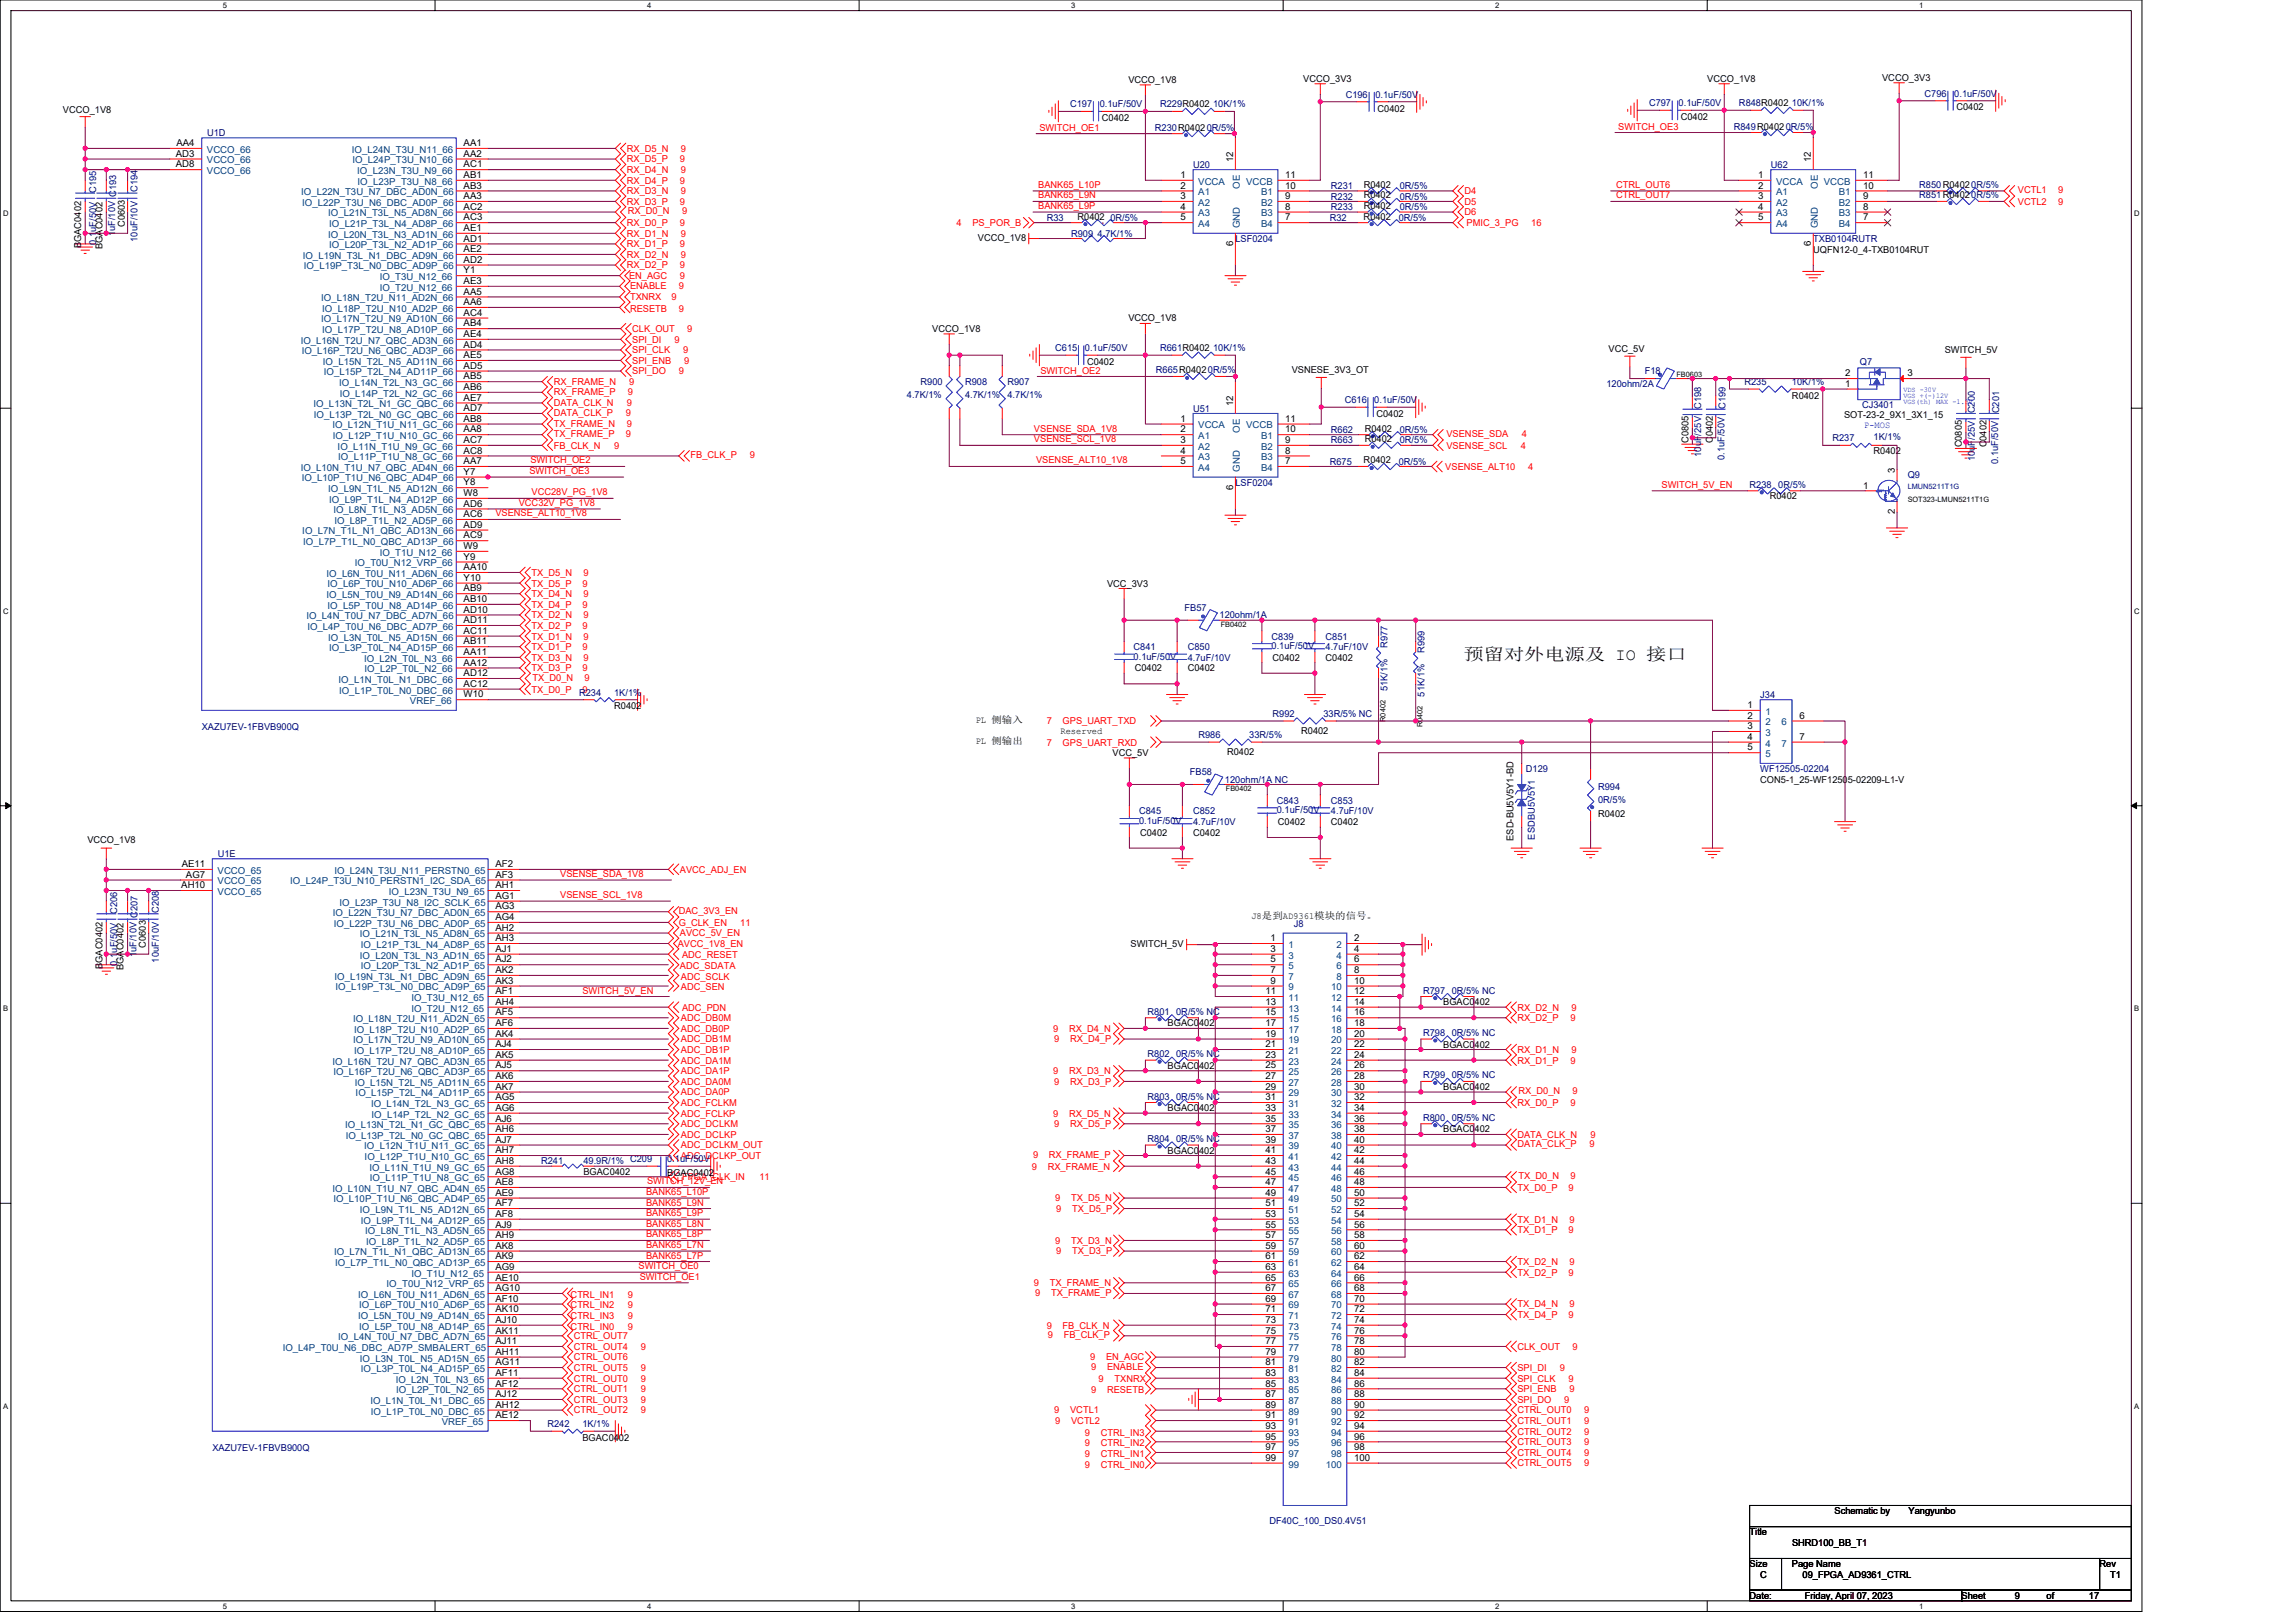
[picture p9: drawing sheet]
<svg xmlns="http://www.w3.org/2000/svg" width="297mm" height="210mm" viewBox="0 0 297 210" stroke-linecap="round" stroke-linejoin="round" font-family="sans-serif">
<defs><g id="words">
<text font-size="2.2" x="189.3" y="85.4">预留对外电源及 IO 接口</text>
<g font-size="1.2">
<text x="146" y="10.7">VCCO_1V8</text>
<text x="168.6" y="10.6">VCCO_3V3</text>
<text x="220.9" y="10.6">VCCO_1V8</text>
<text x="243.5" y="10.5">VCCO_3V3</text>
<text x="8.1" y="14.6">VCCO_1V8</text>
<text x="142.6" y="15.7">C0402</text>
<text x="178.2" y="14.4">C0402</text>
<text x="217.4" y="15.5">C0402</text>
<text x="253.1" y="14.3">C0402</text>
<text x="22.8" y="20.3">AD3</text>
<text x="22.8" y="21.7">AD8</text>
<text x="22.8" y="18.9">AA4</text>
<text x="60" y="18.9">AA1</text>
<text x="60" y="23">AB1</text>
<text x="60" y="20.3">AA2</text>
<text x="60" y="21.7">AC1</text>
<text x="152.7" y="23">1</text>
<text x="159.5" y="21" transform="rotate(-90 159.5 21)">12</text>
<text x="166.3" y="23">11</text>
<text x="227.5" y="23">1</text>
<text x="234.3" y="21" transform="rotate(-90 234.3 21)">12</text>
<text x="241" y="23">11</text>
<text x="16.1" y="29.4" transform="rotate(-90 16.1 29.4)">C0603</text>
<text x="60" y="25.8">AA3</text>
<text x="60" y="24.4">AB3</text>
<text x="60" y="27.1">AC2</text>
<text x="60" y="29.9">AE1</text>
<text x="60" y="28.5">AC3</text>
<text x="139.4" y="28.4">R0402</text>
<text x="152.7" y="25.8">3</text>
<text x="152.7" y="24.4">2</text>
<text x="152.7" y="27.1">4</text>
<text x="152.7" y="28.5">5</text>
<text x="166.3" y="28.5">7</text>
<text x="166.3" y="27.1">8</text>
<text x="166.3" y="25.8">9</text>
<text x="166.3" y="24.4">10</text>
<text x="176.4" y="28.4">R0402</text>
<text x="176.4" y="24.3">R0402</text>
<text x="176.4" y="25.7">R0402</text>
<text x="176.4" y="27.1">R0402</text>
<text x="227.5" y="25.8">3</text>
<text x="227.5" y="24.4">2</text>
<text x="227.5" y="27.1">4</text>
<text x="227.5" y="28.5">5</text>
<text x="241" y="28.5">7</text>
<text x="241" y="27.1">8</text>
<text x="241" y="25.8">9</text>
<text x="241" y="24.4">10</text>
<text x="10.5" y="32.1" transform="rotate(-90 10.5 32.1)">BGAC0402</text>
<text x="13.2" y="32.2" transform="rotate(-90 13.2 32.2)">BGAC0402</text>
<text x="60" y="32.6">AE2</text>
<text x="60" y="31.3">AD1</text>
<text x="60" y="34">AD2</text>
<text x="60" y="35.4">Y1</text>
<text x="126.5" y="31.2">VCCO_1V8</text>
<text x="159.5" y="31.8" transform="rotate(-90 159.5 31.8)">6</text>
<text x="234.3" y="31.8" transform="rotate(-90 234.3 31.8)">6</text>
<text x="234.6" y="32.7">UQFN12-0_4-TXB0104RUT</text>
<text x="60" y="39.5">AA6</text>
<text x="60" y="38.1">AA5</text>
<text x="60" y="40.9">AC4</text>
<text x="60" y="36.7">AE3</text>
<text x="146" y="41.6">VCCO_1V8</text>
<text x="60" y="43.6">AE4</text>
<text x="60" y="47.7">AD5</text>
<text x="60" y="46.3">AE5</text>
<text x="60" y="42.2">AB4</text>
<text x="60" y="45">AD4</text>
<text x="120.6" y="43">VCCO_1V8</text>
<text x="140.6" y="47.2">C0402</text>
<text x="208.1" y="45.6">VCC_5V</text>
<text x="251.6" y="45.7">SWITCH_5V</text>
<text x="60" y="51.8">AE7</text>
<text x="60" y="49.1">AB5</text>
<text x="60" y="53.2">AD7</text>
<text x="60" y="50.5">AB6</text>
<text x="159.5" y="52.5" transform="rotate(-90 159.5 52.5)">12</text>
<text x="167.1" y="48.3">VSNESE_3V3_OT</text>
<text x="178.1" y="53.9">C0402</text>
<text x="231.8" y="51.6">R0402</text>
<text x="238.7" y="50">1</text>
<text x="238.7" y="48.7">2</text>
<text x="246.8" y="48.7">3</text>
<text x="60" y="58.7">AC8</text>
<text x="60" y="54.6">AB8</text>
<text x="60" y="55.9">AA8</text>
<text x="60" y="57.3">AC7</text>
<text x="152.7" y="54.6">1</text>
<text x="152.7" y="57.3">3</text>
<text x="152.7" y="55.9">2</text>
<text x="152.7" y="58.7">4</text>
<text x="166.3" y="58.7">8</text>
<text x="166.3" y="57.3">9</text>
<text x="166.3" y="55.9">10</text>
<text x="166.3" y="54.6">11</text>
<text x="176.4" y="60">R0402</text>
<text x="176.6" y="55.9">R0402</text>
<text x="176.6" y="57.2">R0402</text>
<text x="218.5" y="57.3" transform="rotate(-90 218.5 57.3)">C0805</text>
<text x="221.6" y="57.3" transform="rotate(-90 221.6 57.3)">C0402</text>
<text x="238.6" y="54.1">SOT-23-2_9X1_3X1_15</text>
<text x="242.4" y="58.7">R0402</text>
<text x="253.8" y="57.9" transform="rotate(-90 253.8 57.9)">C0805</text>
<text x="257" y="57.9" transform="rotate(-90 257 57.9)">C0402</text>
<text x="60" y="60">AA7</text>
<text x="60" y="62.8">Y8</text>
<text x="60" y="64.2">W8</text>
<text x="60" y="61.4">Y7</text>
<text x="60" y="65.6">AD6</text>
<text x="152.7" y="60">5</text>
<text x="159.5" y="63.4" transform="rotate(-90 159.5 63.4)">6</text>
<text x="166.3" y="60">7</text>
<text x="229" y="64.6">R0402</text>
<text x="241" y="63.2">1</text>
<text x="245.1" y="61.2" transform="rotate(-90 245.1 61.2)">3</text>
<text x="60" y="69.7">AC9</text>
<text x="60" y="68.3">AD9</text>
<text x="60" y="66.9">AC6</text>
<text x="60" y="71">W9</text>
<text x="245.1" y="66.5" transform="rotate(-90 245.1 66.5)">2</text>
<text x="60" y="72.4">Y9</text>
<text x="60" y="73.8">AA10</text>
<text x="60" y="76.5">AB9</text>
<text x="60" y="75.1">Y10</text>
<text x="60" y="77.9">AB10</text>
<text x="143.2" y="75.9">VCC_3V3</text>
<text x="60" y="79.3">AD10</text>
<text x="60" y="82">AC11</text>
<text x="60" y="80.6">AD11</text>
<text x="60" y="83.4">AB11</text>
<text x="60" y="87.5">AD12</text>
<text x="60" y="84.8">AA11</text>
<text x="60" y="88.9">AC12</text>
<text x="60" y="86.1">AA12</text>
<text x="146.8" y="86.8">C0402</text>
<text x="153.7" y="86.8">C0402</text>
<text x="164.6" y="85.5">C0402</text>
<text x="171.5" y="85.5">C0402</text>
<text x="60" y="90.2">W10</text>
<text x="79.5" y="91.8">R0402</text>
<text x="126.2" y="93.6">PL 侧输入</text>
<text x="137.2" y="94.9">Reserved</text>
<text x="168.3" y="95">R0402</text>
<text x="226.1" y="91.6">1</text>
<text x="226.1" y="93">2</text>
<text x="226.1" y="94.3">3</text>
<text x="226.1" y="95.7">4</text>
<text x="232.8" y="93">6</text>
<text x="232.8" y="95.7">7</text>
<text x="126.2" y="96.3">PL 侧输出</text>
<text x="143.9" y="97.8">VCC_5V</text>
<text x="158.7" y="97.7">R0402</text>
<text x="226.1" y="97.1">5</text>
<text x="227.7" y="101.3">CON5-1_25-WF12505-02209-L1-V</text>
<text x="165.3" y="106.7">C0402</text>
<text x="172.2" y="106.7">C0402</text>
<text x="206.8" y="105.6">R0402</text>
<text x="11.3" y="109.1">VCCO_1V8</text>
<text x="23.5" y="112.2">AE11</text>
<text x="24.1" y="113.6">AG7</text>
<text x="64.1" y="113.6">AF3</text>
<text x="64.1" y="112.2">AF2</text>
<text x="147.5" y="108.1">C0402</text>
<text x="154.3" y="108.1">C0402</text>
<text x="195.8" y="108.8" transform="rotate(-90 195.8 108.8)">ESD-BU5V5Y1-BD</text>
<text x="23.4" y="114.9">AH10</text>
<text x="64.1" y="119">AG4</text>
<text x="64.1" y="116.3">AG1</text>
<text x="64.1" y="117.7">AG3</text>
<text x="64.1" y="114.9">AH1</text>
<text x="161.9" y="118.9">J8是到AD9361模块的信号。</text>
<text x="13.2" y="125.4" transform="rotate(-90 13.2 125.4)">BGAC0402</text>
<text x="16" y="125.5" transform="rotate(-90 16 125.5)">BGAC0402</text>
<text x="18.9" y="122.6" transform="rotate(-90 18.9 122.6)">C0603</text>
<text x="64.1" y="125.9">AK2</text>
<text x="64.1" y="121.8">AH3</text>
<text x="64.1" y="124.5">AJ2</text>
<text x="64.1" y="120.4">AH2</text>
<text x="64.1" y="123.1">AJ1</text>
<text x="146.3" y="122.5">SWITCH_5V</text>
<text x="164.4" y="121.8">1</text>
<text x="164.4" y="123.1">3</text>
<text x="164.4" y="124.5">5</text>
<text x="164.4" y="125.9">7</text>
<text x="175.2" y="121.8">2</text>
<text x="175.2" y="123.1">4</text>
<text x="175.2" y="124.5">6</text>
<text x="175.2" y="125.9">8</text>
<text x="64.1" y="131.4">AF5</text>
<text x="64.1" y="127.3">AK3</text>
<text x="64.1" y="128.6">AF1</text>
<text x="64.1" y="130">AH4</text>
<text x="163.7" y="128.6">11</text>
<text x="163.7" y="130">13</text>
<text x="163.7" y="131.4">15</text>
<text x="164.4" y="127.3">9</text>
<text x="175.2" y="127.3">10</text>
<text x="175.2" y="128.6">12</text>
<text x="175.2" y="130">14</text>
<text x="175.2" y="131.4">16</text>
<text x="186.7" y="130">BGAC0402</text>
<text x="64.1" y="132.8">AF6</text>
<text x="64.1" y="135.5">AJ4</text>
<text x="64.1" y="136.9">AK5</text>
<text x="64.1" y="134.1">AK4</text>
<text x="151.1" y="132.8">BGAC0402</text>
<text x="163.7" y="132.8">17</text>
<text x="163.7" y="134.1">19</text>
<text x="163.7" y="135.5">21</text>
<text x="163.7" y="136.9">23</text>
<text x="175.2" y="132.8">18</text>
<text x="175.2" y="134.1">20</text>
<text x="175.2" y="135.5">22</text>
<text x="175.2" y="136.9">24</text>
<text x="186.7" y="135.6">BGAC0402</text>
<text x="64.1" y="139.6">AK6</text>
<text x="64.1" y="138.2">AJ5</text>
<text x="64.1" y="142.3">AG5</text>
<text x="64.1" y="141">AK7</text>
<text x="64.1" y="143.7">AG6</text>
<text x="151.1" y="138.3">BGAC0402</text>
<text x="151.1" y="143.8">BGAC0402</text>
<text x="163.7" y="138.2">25</text>
<text x="163.7" y="139.6">27</text>
<text x="163.7" y="141">29</text>
<text x="163.7" y="142.3">31</text>
<text x="163.7" y="143.7">33</text>
<text x="175.2" y="138.2">26</text>
<text x="175.2" y="139.6">28</text>
<text x="175.2" y="141">30</text>
<text x="175.2" y="142.3">32</text>
<text x="175.2" y="143.7">34</text>
<text x="186.7" y="141">BGAC0402</text>
<text x="64.1" y="147.8">AJ7</text>
<text x="64.1" y="145.1">AJ6</text>
<text x="64.1" y="149.2">AH7</text>
<text x="64.1" y="146.5">AH6</text>
<text x="151.1" y="149.3">BGAC0402</text>
<text x="163.7" y="145.1">35</text>
<text x="163.7" y="146.5">37</text>
<text x="163.7" y="147.8">39</text>
<text x="163.7" y="149.2">41</text>
<text x="175.2" y="145.1">36</text>
<text x="175.2" y="146.5">38</text>
<text x="175.2" y="147.8">40</text>
<text x="175.2" y="149.2">42</text>
<text x="186.7" y="146.5">BGAC0402</text>
<text x="64.1" y="153.3">AE8</text>
<text x="64.1" y="152">AG8</text>
<text x="64.1" y="154.7">AE9</text>
<text x="64.1" y="150.6">AH8</text>
<text x="75.5" y="152">BGAC0402</text>
<text x="86.3" y="152.1">BGAC0402</text>
<text x="163.7" y="150.6">43</text>
<text x="163.7" y="152">45</text>
<text x="163.7" y="153.3">47</text>
<text x="163.7" y="154.7">49</text>
<text x="175.2" y="150.6">44</text>
<text x="175.2" y="152">46</text>
<text x="175.2" y="153.3">48</text>
<text x="175.2" y="154.7">50</text>
<text x="64.1" y="160.2">AH9</text>
<text x="64.1" y="157.4">AF8</text>
<text x="64.1" y="158.8">AJ9</text>
<text x="64.1" y="161.6">AK8</text>
<text x="64.1" y="156.1">AF7</text>
<text x="163.7" y="156.1">51</text>
<text x="163.7" y="157.4">53</text>
<text x="163.7" y="158.8">55</text>
<text x="163.7" y="160.2">57</text>
<text x="163.7" y="161.6">59</text>
<text x="175.2" y="156.1">52</text>
<text x="175.2" y="157.4">54</text>
<text x="175.2" y="158.8">56</text>
<text x="175.2" y="160.2">58</text>
<text x="175.2" y="161.6">60</text>
<text x="64.1" y="165.7">AE10</text>
<text x="64.1" y="162.9">AK9</text>
<text x="64.1" y="167">AG10</text>
<text x="64.1" y="164.3">AG9</text>
<text x="163.7" y="162.9">61</text>
<text x="163.7" y="164.3">63</text>
<text x="163.7" y="165.7">65</text>
<text x="163.7" y="167">67</text>
<text x="175.2" y="162.9">62</text>
<text x="175.2" y="164.3">64</text>
<text x="175.2" y="165.7">66</text>
<text x="175.2" y="167">68</text>
<text x="64.1" y="172.5">AK11</text>
<text x="64.1" y="169.8">AK10</text>
<text x="64.1" y="173.9">AJ11</text>
<text x="64.1" y="168.4">AF10</text>
<text x="64.1" y="171.2">AJ10</text>
<text x="163.7" y="168.4">69</text>
<text x="163.7" y="169.8">71</text>
<text x="163.7" y="171.2">73</text>
<text x="163.7" y="172.5">75</text>
<text x="163.7" y="173.9">77</text>
<text x="175.2" y="168.4">70</text>
<text x="175.2" y="169.8">72</text>
<text x="175.2" y="171.2">74</text>
<text x="175.2" y="172.5">76</text>
<text x="175.2" y="173.9">78</text>
<text x="64.1" y="178">AF11</text>
<text x="64.1" y="176.6">AG11</text>
<text x="64.1" y="179.4">AF12</text>
<text x="64.1" y="175.3">AH11</text>
<text x="163.7" y="175.3">79</text>
<text x="163.7" y="176.6">81</text>
<text x="163.7" y="178">83</text>
<text x="163.7" y="179.4">85</text>
<text x="175.2" y="175.3">80</text>
<text x="175.2" y="176.6">82</text>
<text x="175.2" y="178">84</text>
<text x="175.2" y="179.4">86</text>
<text x="64.1" y="180.8">AJ12</text>
<text x="64.1" y="182.1">AH12</text>
<text x="64.1" y="183.5">AE12</text>
<text x="163.7" y="180.8">87</text>
<text x="163.7" y="182.1">89</text>
<text x="163.7" y="183.5">91</text>
<text x="163.7" y="184.9">93</text>
<text x="175.2" y="180.8">88</text>
<text x="175.2" y="182.1">90</text>
<text x="175.2" y="183.5">92</text>
<text x="175.2" y="184.9">94</text>
<text x="75.3" y="186.4">BGAC0402</text>
<text x="163.7" y="186.2">95</text>
<text x="163.7" y="187.6">97</text>
<text x="163.7" y="189">99</text>
<text x="175.2" y="186.2">96</text>
<text x="175.2" y="187.6">98</text>
<text x="175.2" y="189">100</text>
<text x="237.3" y="195.9">Schematic by</text>
<text x="246.9" y="195.9">Yangyunbo</text>
<text x="226.4" y="198.6">Title</text>
<text x="226.4" y="202.8">Size</text>
<text x="231.8" y="202.8">Page Name</text>
<text x="231.8" y="200">SHRD100_BB_T1</text>
<text x="271.6" y="202.8">Rev</text>
<text x="226.4" y="206.9">Date:</text>
<text x="227.7" y="204.1">C</text>
<text x="233.2" y="204.1">09_FPGA_AD9361_CTRL</text>
<text x="233.5" y="206.9">Friday, April 07, 2023</text>
<text x="253.8" y="206.9">Sheet</text>
<text x="260.6" y="206.9">9</text>
<text x="264.8" y="206.9">of</text>
<text x="270.3" y="206.9">17</text>
<text x="273" y="204.1">T1</text>
</g>
<g font-size="1.2" fill="#000080">
<text x="26.8" y="17.6">U1D</text>
<text x="138.4" y="13.9">C197</text>
<text x="142.3" y="13.9">0.1uF/50V</text>
<text x="149.4" y="16.9">R230R04020R/5%</text>
<text x="150.1" y="13.9">R229R0402</text>
<text x="156.9" y="13.9">10K/1%</text>
<text x="174.1" y="12.7">C196</text>
<text x="177.9" y="12.7">0.1uF/50V</text>
<text x="213.3" y="13.7">C797</text>
<text x="217.2" y="13.7">0.1uF/50V</text>
<text x="224.3" y="16.8">R849R04020R/5%</text>
<text x="225" y="13.7">R848R0402</text>
<text x="231.8" y="13.7">10K/1%</text>
<text x="249" y="12.5">C796</text>
<text x="252.8" y="12.5">0.1uF/50V</text>
<text x="154.3" y="21.7">U20</text>
<text x="229.1" y="21.7">U62</text>
<text x="12.4" y="25" transform="rotate(-90 12.4 25)">C195</text>
<text x="17.8" y="24.8" transform="rotate(-90 17.8 24.8)">C194</text>
<text x="135.4" y="28.6">R33</text>
<text x="143.7" y="28.6">0R/5%</text>
<text x="172" y="28.6">R32</text>
<text x="172.2" y="24.4">R231</text>
<text x="172.2" y="25.8">R232</text>
<text x="172.2" y="27.2">R233</text>
<text x="180.9" y="28.6">0R/5%</text>
<text x="181.1" y="24.4">0R/5%</text>
<text x="181.1" y="25.8">0R/5%</text>
<text x="181.1" y="27.2">0R/5%</text>
<text x="248.3" y="24.3">R850R04020R/5%</text>
<text x="248.3" y="25.7">R851R04020R/5%</text>
<text x="12.4" y="31.7" transform="rotate(-90 12.4 31.7)">0.1uF/50V</text>
<text x="14.9" y="30.6" transform="rotate(-90 14.9 30.6)">1uF/10V C193</text>
<text x="17.8" y="31.3" transform="rotate(-90 17.8 31.3)">10uF/10V</text>
<text x="138.6" y="30.6">R909 4.7K/1%</text>
<text x="159.8" y="31.3">LSF0204</text>
<text x="234.6" y="31.3">TXB0104RUTR</text>
<text x="136.5" y="45.4">C615</text>
<text x="140.4" y="45.4">0.1uF/50V</text>
<text x="150.1" y="45.4">R661R0402</text>
<text x="156.9" y="45.4">10K/1%</text>
<text x="240.6" y="47.2">Q7</text>
<text x="117.3" y="51.5">4.7K/1%</text>
<text x="119.1" y="49.8">R900</text>
<text x="124.9" y="49.8">R908</text>
<text x="124.9" y="51.5">4.7K/1%</text>
<text x="130.3" y="49.8">R907</text>
<text x="130.3" y="51.5">4.7K/1%</text>
<text x="149.5" y="48.3">R665R04020R/5%</text>
<text x="154.3" y="53.3">U51</text>
<text x="174" y="52.2">C616</text>
<text x="177.8" y="52.2">0.1uF/50V</text>
<text x="207.8" y="50.1">120ohm/2A</text>
<text x="212.8" y="48.5">F18</text>
<text x="220.1" y="52.9" transform="rotate(-90 220.1 52.9)">C198</text>
<text x="223.2" y="52.9" transform="rotate(-90 223.2 52.9)">C199</text>
<text x="225.7" y="49.8">R235</text>
<text x="231.8" y="49.8">10K/1%</text>
<text x="240.9" y="52.8">CJ3401</text>
<text x="255.5" y="53.5" transform="rotate(-90 255.5 53.5)">C200</text>
<text x="258.6" y="53.5" transform="rotate(-90 258.6 53.5)">C201</text>
<text x="172.2" y="56">R662</text>
<text x="172.2" y="57.4">R663</text>
<text x="181.1" y="56">0R/5%</text>
<text x="181.1" y="57.4">0R/5%</text>
<text x="220.1" y="59.1" transform="rotate(-90 220.1 59.1)">10uF/25V</text>
<text x="223.1" y="59.5" transform="rotate(-90 223.1 59.5)">0.1uF/50V</text>
<text x="237.1" y="57.1">R237</text>
<text x="242.4" y="57">1K/1%</text>
<text x="255.5" y="59.7" transform="rotate(-90 255.5 59.7)">10uF/25V</text>
<text x="159.8" y="62.8">LSF0204</text>
<text x="172" y="60.1">R675</text>
<text x="180.9" y="60.1">0R/5%</text>
<text x="226.4" y="63.1">R238 0R/5%</text>
<text x="246.8" y="61.9">Q9</text>
<text x="258.5" y="60.1" transform="rotate(-90 258.5 60.1)">0.1uF/50V</text>
<text x="153.2" y="79">FB57</text>
<text x="157.8" y="80">120ohm/1A</text>
<text x="164.5" y="82.7">C839</text>
<text x="164.5" y="84">0.1uF/50V</text>
<text x="171.5" y="82.7">C851</text>
<text x="179.5" y="83.8" transform="rotate(-90 179.5 83.8)">R977</text>
<text x="146.7" y="84.1">C841</text>
<text x="146.7" y="85.3">0.1uF/50V</text>
<text x="153.7" y="84.1">C850</text>
<text x="153.7" y="85.5">4.7uF/10V</text>
<text x="171.5" y="84.1">4.7uF/10V</text>
<text x="179.5" y="89.4" transform="rotate(-90 179.5 89.4)">51K/1%</text>
<text x="184.3" y="84.5" transform="rotate(-90 184.3 84.5)">R999</text>
<text x="26.1" y="94.4">XAZU7EV-1FBVB900Q</text>
<text x="74.9" y="90">R234</text>
<text x="79.5" y="90">1K/1%</text>
<text x="155" y="95.5">R986</text>
<text x="161.6" y="95.5">33R/5%</text>
<text x="164.6" y="92.8">R992</text>
<text x="171.2" y="92.8">33R/5% NC</text>
<text x="184.3" y="90.1" transform="rotate(-90 184.3 90.1)">51K/1%</text>
<text x="227.7" y="90.3">J34</text>
<text x="153.9" y="100.3">FB58</text>
<text x="158.5" y="101.3">120ohm/1A NC</text>
<text x="197.4" y="99.9">D129</text>
<text x="227.7" y="99.9">WF12505-02204</text>
<text x="147.4" y="105.4">C845</text>
<text x="147.4" y="106.6">0.1uF/50V</text>
<text x="154.3" y="105.4">C852</text>
<text x="154.3" y="106.7">4.7uF/10V</text>
<text x="165.2" y="104">C843</text>
<text x="165.2" y="105.2">0.1uF/50V</text>
<text x="172.2" y="104">C853</text>
<text x="172.2" y="105.4">4.7uF/10V</text>
<text x="206.8" y="102.2">R994</text>
<text x="206.8" y="103.9">0R/5%</text>
<text x="28.2" y="110.8">U1E</text>
<text x="198.6" y="108.6" transform="rotate(-90 198.6 108.6)">ESDBU5V5Y1</text>
<text x="15.2" y="118.2" transform="rotate(-90 15.2 118.2)">C206</text>
<text x="20.5" y="118.1" transform="rotate(-90 20.5 118.1)">C208</text>
<text x="167.4" y="119.9">J8</text>
<text x="15.2" y="124.9" transform="rotate(-90 15.2 124.9)">0.1uF/50V</text>
<text x="17.6" y="123.9" transform="rotate(-90 17.6 123.9)">1uF/10V C207</text>
<text x="20.5" y="124.5" transform="rotate(-90 20.5 124.5)">10uF/10V</text>
<text x="148.5" y="131.3">R801 0R/5% NC</text>
<text x="184.1" y="128.5">R797 0R/5% NC</text>
<text x="148.5" y="136.8">R802 0R/5% NC</text>
<text x="184.1" y="134">R798 0R/5% NC</text>
<text x="148.5" y="142.3">R803 0R/5% NC</text>
<text x="184.1" y="139.5">R799 0R/5% NC</text>
<text x="148.5" y="147.7">R804 0R/5% NC</text>
<text x="184.1" y="145">R800 0R/5% NC</text>
<text x="70" y="150.6">R241</text>
<text x="75.5" y="150.6">49.9R/1% C209</text>
<text x="86.3" y="150.3">0.1uF/50V</text>
<text x="70.8" y="184.6">R242</text>
<text x="75.3" y="184.6">1K/1%</text>
<text x="27.5" y="187.7">XAZU7EV-1FBVB900Q</text>
<text x="164.2" y="197.1">DF40C_100_DS0.4V51</text>
</g>
<g font-size="1.2" fill="#f00">
<text x="134.5" y="16.9">SWITCH_OE1</text>
<text x="209.4" y="16.8">SWITCH_OE3</text>
<text x="81.1" y="23.7">RX_D4_P</text>
<text x="81.1" y="19.6">RX_D5_N</text>
<text x="81.1" y="22.4">RX_D4_N</text>
<text x="81.1" y="21">RX_D5_P</text>
<text x="88" y="23.7">9</text>
<text x="88" y="21">9</text>
<text x="88.1" y="19.6">9</text>
<text x="88.1" y="22.4">9</text>
<text x="81.1" y="29.3">RX_D0_P</text>
<text x="81.1" y="25.1">RX_D3_N</text>
<text x="81.1" y="26.5">RX_D3_P</text>
<text x="81.2" y="27.7">RX_D0_N</text>
<text x="88" y="29.3">9</text>
<text x="88" y="26.5">9</text>
<text x="88.1" y="25.1">9</text>
<text x="88.2" y="27.7">9</text>
<text x="123.8" y="29.3">4</text>
<text x="125.8" y="29.3">PS_POR_B</text>
<text x="134.3" y="24.3">BANK65_L10P</text>
<text x="134.3" y="27.1">BANK65_L9P</text>
<text x="134.3" y="25.7">BANK65_L9N</text>
<text x="189.5" y="27.9">D6</text>
<text x="189.5" y="25.1">D4</text>
<text x="189.5" y="26.5">D5</text>
<text x="189.7" y="29.3">PMIC_3_PG</text>
<text x="198.1" y="29.3">16</text>
<text x="209.1" y="24.3">CTRL_OUT6</text>
<text x="209.1" y="25.7">CTRL_OUT7</text>
<text x="261.1" y="25">VCTL1</text>
<text x="261.1" y="26.5">VCTL2</text>
<text x="266.3" y="25">9</text>
<text x="266.3" y="26.5">9</text>
<text x="81.1" y="32">RX_D1_P</text>
<text x="81.1" y="30.6">RX_D1_N</text>
<text x="81.1" y="34.7">RX_D2_P</text>
<text x="81.1" y="33.4">RX_D2_N</text>
<text x="88" y="32">9</text>
<text x="88" y="34.7">9</text>
<text x="88.1" y="30.6">9</text>
<text x="88.1" y="33.4">9</text>
<text x="81.4" y="36.1">EN_AGC</text>
<text x="81.5" y="38.8">TXNRX</text>
<text x="81.5" y="40.3">RESETB</text>
<text x="81.5" y="37.3">ENABLE</text>
<text x="86.9" y="38.8">9</text>
<text x="87.8" y="37.3">9</text>
<text x="87.8" y="40.3">9</text>
<text x="88" y="36.1">9</text>
<text x="81.8" y="44.3">SPI_DI</text>
<text x="81.8" y="45.7">SPI_CLK</text>
<text x="81.8" y="47.1">SPI_ENB</text>
<text x="81.8" y="43">CLK_OUT</text>
<text x="87.3" y="44.3">9</text>
<text x="88.4" y="45.7">9</text>
<text x="88.5" y="47.1">9</text>
<text x="88.9" y="43">9</text>
<text x="71.6" y="49.8">RX_FRAME_N</text>
<text x="71.6" y="51.1">RX_FRAME_P</text>
<text x="71.6" y="52.6">DATA_CLK_N</text>
<text x="71.6" y="53.8">DATA_CLK_P</text>
<text x="81" y="53.8">9</text>
<text x="81.1" y="52.6">9</text>
<text x="81.2" y="51.1">9</text>
<text x="81.4" y="49.8">9</text>
<text x="81.8" y="48.5">SPI_DO</text>
<text x="87.8" y="48.5">9</text>
<text x="134.6" y="48.3">SWITCH_OE2</text>
<text x="68.6" y="60">SWITCH_OE2</text>
<text x="71.6" y="55.3">TX_FRAME_N</text>
<text x="71.6" y="56.5">TX_FRAME_P</text>
<text x="71.6" y="58">FB_CLK_N</text>
<text x="79.5" y="58">9</text>
<text x="81" y="56.5">9</text>
<text x="81.1" y="55.3">9</text>
<text x="89.3" y="59.3">FB_CLK_P</text>
<text x="97" y="59.3">9</text>
<text x="133.8" y="55.9">VSENSE_SDA_1V8</text>
<text x="133.8" y="57.2">VSENSE_SCL_1V8</text>
<text x="134" y="60">VSENSE_ALT10_1V8</text>
<text x="187.1" y="56.5">VSENSE_SDA</text>
<text x="187.1" y="58">VSENSE_SCL</text>
<text x="196.7" y="58">4</text>
<text x="196.9" y="56.5">4</text>
<text x="67.1" y="65.5">VCC32V_PG_1V8</text>
<text x="68.5" y="61.3">SWITCH_OE3</text>
<text x="68.8" y="64.1">VCC28V_PG_1V8</text>
<text x="187" y="60.8">VSENSE_ALT10</text>
<text x="197.7" y="60.8">4</text>
<text x="215" y="63.1">SWITCH_5V_EN</text>
<text x="64.1" y="66.8">VSENSE_ALT10_1V8</text>
<text x="68.8" y="74.5">TX_D5_N</text>
<text x="68.8" y="77.3">TX_D4_N</text>
<text x="68.8" y="75.9">TX_D5_P</text>
<text x="75.3" y="75.9">9</text>
<text x="75.5" y="74.5">9</text>
<text x="75.5" y="77.3">9</text>
<text x="68.8" y="82.7">TX_D1_N</text>
<text x="68.8" y="81.4">TX_D2_P</text>
<text x="68.8" y="80">TX_D2_N</text>
<text x="68.8" y="78.6">TX_D4_P</text>
<text x="75.3" y="81.4">9</text>
<text x="75.3" y="78.6">9</text>
<text x="75.5" y="82.7">9</text>
<text x="75.5" y="80">9</text>
<text x="68.8" y="89.6">TX_D0_P</text>
<text x="68.8" y="84.1">TX_D1_P</text>
<text x="68.8" y="85.5">TX_D3_N</text>
<text x="68.8" y="86.8">TX_D3_P</text>
<text x="68.9" y="88.1">TX_D0_N</text>
<text x="75.3" y="89.6">9</text>
<text x="75.3" y="84.1">9</text>
<text x="75.3" y="86.8">9</text>
<text x="75.5" y="85.5">9</text>
<text x="75.6" y="88.1">9</text>
<text x="135.4" y="93.7">7</text>
<text x="137.5" y="93.7">GPS_UART_TXD</text>
<text x="135.4" y="96.5">7</text>
<text x="137.5" y="96.5">GPS_UART_RXD</text>
<text x="72.5" y="113.5">VSENSE_SDA_1V8</text>
<text x="88" y="112.9">AVCC_ADJ_EN</text>
<text x="72.5" y="116.2">VSENSE_SCL_1V8</text>
<text x="87.8" y="119.8">G_CLK_EN</text>
<text x="87.8" y="118.3">DAC_3V3_EN</text>
<text x="95.8" y="119.8">11</text>
<text x="87.7" y="122.5">AVCC_1V8_EN</text>
<text x="88" y="125.4">ADC_SDATA</text>
<text x="88" y="121.1">AVCC_5V_EN</text>
<text x="88.2" y="123.9">ADC_RESET</text>
<text x="75.3" y="128.5">SWITCH_5V_EN</text>
<text x="88.1" y="126.8">ADC_SCLK</text>
<text x="88.1" y="128.1">ADC_SEN</text>
<text x="88.2" y="130.7">ADC_PDN</text>
<text x="196.3" y="130.7">RX_D2_N</text>
<text x="203.3" y="130.7">9</text>
<text x="88.1" y="132.1">ADC_DB0M</text>
<text x="88.1" y="133.5">ADC_DB0P</text>
<text x="88.1" y="134.9">ADC_DB1M</text>
<text x="88.1" y="136.2">ADC_DB1P</text>
<text x="88.1" y="137.6">ADC_DA1M</text>
<text x="136.2" y="133.5">9</text>
<text x="136.4" y="134.9">9</text>
<text x="138.3" y="133.5">RX_D4_N</text>
<text x="138.4" y="134.9">RX_D4_P</text>
<text x="196.3" y="137.6">RX_D1_P</text>
<text x="196.3" y="136.2">RX_D1_N</text>
<text x="196.3" y="132.1">RX_D2_P</text>
<text x="203.2" y="137.6">9</text>
<text x="203.2" y="132.1">9</text>
<text x="203.3" y="136.2">9</text>
<text x="88.1" y="143.1">ADC_FCLKM</text>
<text x="88.1" y="140.3">ADC_DA0M</text>
<text x="88.1" y="141.7">ADC_DA0P</text>
<text x="88.1" y="139">ADC_DA1P</text>
<text x="136.2" y="139">9</text>
<text x="136.4" y="140.3">9</text>
<text x="138.3" y="139">RX_D3_N</text>
<text x="138.4" y="140.3">RX_D3_P</text>
<text x="196.3" y="143.1">RX_D0_P</text>
<text x="196.5" y="141.6">RX_D0_N</text>
<text x="203.2" y="143.1">9</text>
<text x="203.4" y="141.6">9</text>
<text x="88.1" y="148.6">ADC_DCLKM_OUT</text>
<text x="88.1" y="145.8">ADC_DCLKM</text>
<text x="88.1" y="147.2">ADC_DCLKP</text>
<text x="88.1" y="144.5">ADC_FCLKP</text>
<text x="88.1" y="149.9">ADC_DCLKP_OUT</text>
<text x="133.6" y="149.8">9</text>
<text x="135.7" y="149.8">RX_FRAME_P</text>
<text x="136.2" y="144.5">9</text>
<text x="136.4" y="145.8">9</text>
<text x="138.3" y="144.5">RX_D5_N</text>
<text x="138.4" y="145.8">RX_D5_P</text>
<text x="196.3" y="147.2">DATA_CLK_N</text>
<text x="196.3" y="148.4">DATA_CLK_P</text>
<text x="205.7" y="148.4">9</text>
<text x="205.8" y="147.2">9</text>
<text x="83.6" y="154.6">BANK65_L10P</text>
<text x="83.6" y="156">BANK65_L9N</text>
<text x="83.7" y="153.2">SWITCH_12V_EN</text>
<text x="88.2" y="152.7">FPGA_CLK_IN</text>
<text x="98.3" y="152.7">11</text>
<text x="133.5" y="151.3">9</text>
<text x="135.5" y="151.3">RX_FRAME_N</text>
<text x="136.5" y="155.4">9</text>
<text x="138.6" y="155.4">TX_D5_N</text>
<text x="196.3" y="154.1">TX_D0_P</text>
<text x="196.5" y="152.5">TX_D0_N</text>
<text x="202.9" y="154.1">9</text>
<text x="203.2" y="152.5">9</text>
<text x="83.6" y="157.4">BANK65_L9P</text>
<text x="83.6" y="158.7">BANK65_L8N</text>
<text x="83.6" y="160.1">BANK65_L8P</text>
<text x="83.6" y="161.5">BANK65_L7N</text>
<text x="136.5" y="160.9">9</text>
<text x="136.6" y="156.8">9</text>
<text x="138.6" y="160.9">TX_D3_N</text>
<text x="138.7" y="156.8">TX_D5_P</text>
<text x="196.3" y="159.6">TX_D1_P</text>
<text x="196.3" y="158.2">TX_D1_N</text>
<text x="202.9" y="159.6">9</text>
<text x="203" y="158.2">9</text>
<text x="73.8" y="167.9">CTRL_IN1</text>
<text x="81.2" y="167.9">9</text>
<text x="82.6" y="164.2">SWITCH_OE0</text>
<text x="82.8" y="165.6">SWITCH_OE1</text>
<text x="83.6" y="162.8">BANK65_L7P</text>
<text x="133.8" y="166.4">9</text>
<text x="133.9" y="167.6">9</text>
<text x="135.8" y="166.4">TX_FRAME_N</text>
<text x="136" y="167.6">TX_FRAME_P</text>
<text x="136.6" y="162.3">9</text>
<text x="138.7" y="162.3">TX_D3_P</text>
<text x="196.3" y="165">TX_D2_P</text>
<text x="196.3" y="163.7">TX_D2_N</text>
<text x="202.9" y="165">9</text>
<text x="203" y="163.7">9</text>
<text x="73.8" y="172">CTRL_IN0</text>
<text x="73.8" y="169.3">CTRL_IN2</text>
<text x="73.8" y="170.6">CTRL_IN3</text>
<text x="74.2" y="173.3">CTRL_OUT7</text>
<text x="81.2" y="172">9</text>
<text x="81.2" y="169.3">9</text>
<text x="81.2" y="170.6">9</text>
<text x="135.4" y="171.9">9</text>
<text x="135.5" y="173.1">9</text>
<text x="137.5" y="171.9">FB_CLK_N</text>
<text x="137.6" y="173.1">FB_CLK_P</text>
<text x="196.3" y="170.5">TX_D4_P</text>
<text x="196.3" y="169.1">TX_D4_N</text>
<text x="202.9" y="170.5">9</text>
<text x="203" y="169.1">9</text>
<text x="74.2" y="178.8">CTRL_OUT0</text>
<text x="74.2" y="174.6">CTRL_OUT4</text>
<text x="74.2" y="177.4">CTRL_OUT5</text>
<text x="74.2" y="176">CTRL_OUT6</text>
<text x="82.9" y="178.8">9</text>
<text x="82.9" y="174.6">9</text>
<text x="82.9" y="177.4">9</text>
<text x="141.1" y="176">9</text>
<text x="141.2" y="177.2">9</text>
<text x="142.1" y="178.8">9</text>
<text x="143.1" y="176">EN_AGC</text>
<text x="143.2" y="177.2">ENABLE</text>
<text x="144.2" y="178.8">TXNRX</text>
<text x="196.3" y="174.6">CLK_OUT</text>
<text x="196.3" y="177.4">SPI_DI</text>
<text x="196.3" y="178.8">SPI_CLK</text>
<text x="201.8" y="177.4">9</text>
<text x="202.9" y="178.8">9</text>
<text x="203.5" y="174.6">9</text>
<text x="74.2" y="180.1">CTRL_OUT1</text>
<text x="74.2" y="182.9">CTRL_OUT2</text>
<text x="74.2" y="181.5">CTRL_OUT3</text>
<text x="82.9" y="180.1">9</text>
<text x="82.9" y="182.9">9</text>
<text x="82.9" y="181.5">9</text>
<text x="136.4" y="182.9">9</text>
<text x="136.5" y="184.2">9</text>
<text x="138.4" y="182.9">VCTL1</text>
<text x="138.6" y="184.2">VCTL2</text>
<text x="140.4" y="185.7">9</text>
<text x="141.2" y="180.3">9</text>
<text x="142.4" y="185.7">CTRL_IN3</text>
<text x="143.2" y="180.3">RESETB</text>
<text x="196.3" y="180.1">SPI_ENB</text>
<text x="196.3" y="181.5">SPI_DO</text>
<text x="196.3" y="182.9">CTRL_OUT0</text>
<text x="196.3" y="184.2">CTRL_OUT1</text>
<text x="196.3" y="185.6">CTRL_OUT2</text>
<text x="202.4" y="181.5">9</text>
<text x="203" y="180.1">9</text>
<text x="205" y="182.9">9</text>
<text x="205" y="184.2">9</text>
<text x="205" y="185.6">9</text>
<text x="140.4" y="189.9">9</text>
<text x="140.4" y="188.5">9</text>
<text x="140.4" y="187.1">9</text>
<text x="142.4" y="189.9">CTRL_IN0</text>
<text x="142.4" y="188.5">CTRL_IN1</text>
<text x="142.4" y="187.1">CTRL_IN2</text>
<text x="196.3" y="187">CTRL_OUT3</text>
<text x="196.3" y="188.3">CTRL_OUT4</text>
<text x="196.3" y="189.7">CTRL_OUT5</text>
<text x="205" y="187">9</text>
<text x="205" y="188.3">9</text>
<text x="205" y="189.7">9</text>
</g>
<g font-size="1.2" fill="#004080">
<text x="26.8" y="19.8">VCCO_66</text>
<text x="26.8" y="21.1">VCCO_66</text>
<text x="26.8" y="22.5">VCCO_66</text>
<text x="45.5" y="19.8">IO_L24N_T3U_N11_66</text>
<text x="45.6" y="21.1">IO_L24P_T3U_N10_66</text>
<text x="46.2" y="22.5">IO_L23N_T3U_N9_66</text>
<text x="46.3" y="23.9">IO_L23P_T3U_N8_66</text>
<text x="155" y="23.9">VCCA</text>
<text x="161.2" y="23.9">VCCB</text>
<text x="229.8" y="23.9">VCCA</text>
<text x="236" y="23.9">VCCB</text>
<text x="39" y="25.3">IO_L22N_T3U_N7_DBC_AD0N_66</text>
<text x="39.1" y="26.6">IO_L22P_T3U_N6_DBC_AD0P_66</text>
<text x="42.5" y="28">IO_L21N_T3L_N5_AD8N_66</text>
<text x="42.6" y="29.4">IO_L21P_T3L_N4_AD8P_66</text>
<text x="155" y="26.6">A2</text>
<text x="155" y="25.3">A1</text>
<text x="155" y="28">A3</text>
<text x="155" y="29.4">A4</text>
<text x="160.4" y="29.5" transform="rotate(-90 160.4 29.5)">GND</text>
<text x="160.4" y="24.4" transform="rotate(-90 160.4 24.4)">OE</text>
<text x="163.1" y="29.4">B4</text>
<text x="163.1" y="28">B3</text>
<text x="163.1" y="26.6">B2</text>
<text x="163.1" y="25.3">B1</text>
<text x="229.8" y="26.6">A2</text>
<text x="229.8" y="25.3">A1</text>
<text x="229.8" y="28">A3</text>
<text x="229.8" y="29.4">A4</text>
<text x="235.2" y="29.5" transform="rotate(-90 235.2 29.5)">GND</text>
<text x="235.2" y="24.4" transform="rotate(-90 235.2 24.4)">OE</text>
<text x="237.9" y="29.4">B4</text>
<text x="237.9" y="28">B3</text>
<text x="237.9" y="26.6">B2</text>
<text x="237.9" y="25.3">B1</text>
<text x="39.2" y="33.5">IO_L19N_T3L_N1_DBC_AD9N_66</text>
<text x="39.3" y="34.9">IO_L19P_T3L_N0_DBC_AD9P_66</text>
<text x="42.5" y="30.8">IO_L20N_T3L_N3_AD1N_66</text>
<text x="42.6" y="32.1">IO_L20P_T3L_N2_AD1P_66</text>
<text x="41.6" y="39">IO_L18N_T2U_N11_AD2N_66</text>
<text x="41.6" y="41.7">IO_L17N_T2U_N9_AD10N_66</text>
<text x="41.7" y="40.3">IO_L18P_T2U_N10_AD2P_66</text>
<text x="49.1" y="36.2">IO_T3U_N12_66</text>
<text x="49.1" y="37.6">IO_T2U_N12_66</text>
<text x="38.9" y="44.5">IO_L16N_T2U_N7_QBC_AD3N_66</text>
<text x="39" y="45.8">IO_L16P_T2U_N6_QBC_AD3P_66</text>
<text x="41.7" y="43.1">IO_L17P_T2U_N8_AD10P_66</text>
<text x="41.8" y="47.2">IO_L15N_T2L_N5_AD11N_66</text>
<text x="40.6" y="52.7">IO_L13N_T2L_N1_GC_QBC_66</text>
<text x="41.9" y="48.6">IO_L15P_T2L_N4_AD11P_66</text>
<text x="43.9" y="50">IO_L14N_T2L_N3_GC_66</text>
<text x="44" y="51.3">IO_L14P_T2L_N2_GC_66</text>
<text x="40.6" y="54.1">IO_L13P_T2L_N0_GC_QBC_66</text>
<text x="43" y="55.4">IO_L12N_T1U_N11_GC_66</text>
<text x="43.1" y="56.8">IO_L12P_T1U_N10_GC_66</text>
<text x="43.7" y="58.2">IO_L11N_T1U_N9_GC_66</text>
<text x="43.7" y="59.6">IO_L11P_T1U_N8_GC_66</text>
<text x="155" y="55.4">VCCA</text>
<text x="155" y="58.2">A2</text>
<text x="155" y="56.8">A1</text>
<text x="155" y="59.6">A3</text>
<text x="160.4" y="56" transform="rotate(-90 160.4 56)">OE</text>
<text x="161.2" y="55.4">VCCB</text>
<text x="163.1" y="59.6">B3</text>
<text x="163.1" y="58.2">B2</text>
<text x="163.1" y="56.8">B1</text>
<text x="38.9" y="60.9">IO_L10N_T1U_N7_QBC_AD4N_66</text>
<text x="39" y="62.3">IO_L10P_T1U_N6_QBC_AD4P_66</text>
<text x="42.5" y="63.7">IO_L9N_T1L_N5_AD12N_66</text>
<text x="42.6" y="65">IO_L9P_T1L_N4_AD12P_66</text>
<text x="155" y="60.9">A4</text>
<text x="160.4" y="61" transform="rotate(-90 160.4 61)">GND</text>
<text x="163.1" y="60.9">B4</text>
<text x="39.1" y="69.2">IO_L7N_T1L_N1_QBC_AD13N_66</text>
<text x="39.2" y="70.5">IO_L7P_T1L_N0_QBC_AD13P_66</text>
<text x="43.1" y="66.4">IO_L8N_T1L_N3_AD5N_66</text>
<text x="43.3" y="67.8">IO_L8P_T1L_N2_AD5P_66</text>
<text x="49.1" y="71.9">IO_T1U_N12_66</text>
<text x="42.2" y="74.6">IO_L6N_T0U_N11_AD6N_66</text>
<text x="42.2" y="77.4">IO_L5N_T0U_N9_AD14N_66</text>
<text x="42.4" y="76">IO_L6P_T0U_N10_AD6P_66</text>
<text x="45.9" y="73.3">IO_T0U_N12_VRP_66</text>
<text x="39.6" y="80.1">IO_L4N_T0U_N7_DBC_AD7N_66</text>
<text x="39.8" y="81.5">IO_L4P_T0U_N6_DBC_AD7P_66</text>
<text x="42.4" y="78.8">IO_L5P_T0U_N8_AD14P_66</text>
<text x="42.5" y="82.9">IO_L3N_T0L_N5_AD15N_66</text>
<text x="42.6" y="84.2">IO_L3P_T0L_N4_AD15P_66</text>
<text x="43.8" y="88.3">IO_L1N_T0L_N1_DBC_66</text>
<text x="43.9" y="89.7">IO_L1P_T0L_N0_DBC_66</text>
<text x="47.1" y="85.6">IO_L2N_T0L_N3_66</text>
<text x="47.2" y="87">IO_L2P_T0L_N2_66</text>
<text x="53" y="91.1">VREF_66</text>
<text x="228.4" y="92.5">1</text>
<text x="228.4" y="93.9">2</text>
<text x="228.4" y="95.2">3</text>
<text x="230.5" y="93.9">6</text>
<text x="228.4" y="96.6">4</text>
<text x="228.4" y="98">5</text>
<text x="230.5" y="96.6">7</text>
<text x="28.1" y="113.1">VCCO_65</text>
<text x="43.3" y="113.1">IO_L24N_T3U_N11_PERSTN0_65</text>
<text x="28.1" y="114.4">VCCO_65</text>
<text x="28.1" y="115.8">VCCO_65</text>
<text x="37.5" y="114.4">IO_L24P_T3U_N10_PERSTN1_I2C_SDA_65</text>
<text x="43.1" y="118.5">IO_L22N_T3U_N7_DBC_AD0N_65</text>
<text x="43.2" y="119.9">IO_L22P_T3U_N6_DBC_AD0P_65</text>
<text x="43.9" y="117.2">IO_L23P_T3U_N8_I2C_SCLK_65</text>
<text x="50.3" y="115.8">IO_L23N_T3U_N9_65</text>
<text x="46.6" y="121.3">IO_L21N_T3L_N5_AD8N_65</text>
<text x="46.6" y="124">IO_L20N_T3L_N3_AD1N_65</text>
<text x="46.7" y="122.6">IO_L21P_T3L_N4_AD8P_65</text>
<text x="46.7" y="125.4">IO_L20P_T3L_N2_AD1P_65</text>
<text x="166.7" y="122.6">1</text>
<text x="166.7" y="124">3</text>
<text x="166.7" y="125.4">5</text>
<text x="172.9" y="122.6">2</text>
<text x="172.9" y="124">4</text>
<text x="172.9" y="125.4">6</text>
<text x="43.3" y="126.8">IO_L19N_T3L_N1_DBC_AD9N_65</text>
<text x="43.4" y="128.1">IO_L19P_T3L_N0_DBC_AD9P_65</text>
<text x="53.2" y="129.5">IO_T3U_N12_65</text>
<text x="53.2" y="130.9">IO_T2U_N12_65</text>
<text x="166.7" y="126.8">7</text>
<text x="166.7" y="128.1">9</text>
<text x="166.7" y="129.5">11</text>
<text x="166.7" y="130.9">13</text>
<text x="172.2" y="128.1">10</text>
<text x="172.2" y="129.5">12</text>
<text x="172.2" y="130.9">14</text>
<text x="172.9" y="126.8">8</text>
<text x="43" y="137.7">IO_L16N_T2U_N7_QBC_AD3N_65</text>
<text x="45.7" y="132.2">IO_L18N_T2U_N11_AD2N_65</text>
<text x="45.7" y="135">IO_L17N_T2U_N9_AD10N_65</text>
<text x="45.8" y="133.6">IO_L18P_T2U_N10_AD2P_65</text>
<text x="45.8" y="136.4">IO_L17P_T2U_N8_AD10P_65</text>
<text x="166.7" y="132.2">15</text>
<text x="166.7" y="133.6">17</text>
<text x="166.7" y="135">19</text>
<text x="166.7" y="136.4">21</text>
<text x="166.7" y="137.7">23</text>
<text x="172.2" y="132.2">16</text>
<text x="172.2" y="133.6">18</text>
<text x="172.2" y="135">20</text>
<text x="172.2" y="136.4">22</text>
<text x="172.2" y="137.7">24</text>
<text x="43.1" y="139.1">IO_L16P_T2U_N6_QBC_AD3P_65</text>
<text x="45.9" y="140.5">IO_L15N_T2L_N5_AD11N_65</text>
<text x="46" y="141.9">IO_L15P_T2L_N4_AD11P_65</text>
<text x="48" y="143.2">IO_L14N_T2L_N3_GC_65</text>
<text x="166.7" y="139.1">25</text>
<text x="166.7" y="140.5">27</text>
<text x="166.7" y="141.9">29</text>
<text x="166.7" y="143.2">31</text>
<text x="172.2" y="139.1">26</text>
<text x="172.2" y="140.5">28</text>
<text x="172.2" y="141.9">30</text>
<text x="172.2" y="143.2">32</text>
<text x="44.7" y="146">IO_L13N_T2L_N1_GC_QBC_65</text>
<text x="44.7" y="147.3">IO_L13P_T2L_N0_GC_QBC_65</text>
<text x="47.1" y="148.7">IO_L12N_T1U_N11_GC_65</text>
<text x="48.1" y="144.6">IO_L14P_T2L_N2_GC_65</text>
<text x="166.7" y="144.6">33</text>
<text x="166.7" y="146">35</text>
<text x="166.7" y="147.3">37</text>
<text x="166.7" y="148.7">39</text>
<text x="172.2" y="144.6">34</text>
<text x="172.2" y="146">36</text>
<text x="172.2" y="147.3">38</text>
<text x="172.2" y="148.7">40</text>
<text x="43" y="154.2">IO_L10N_T1U_N7_QBC_AD4N_65</text>
<text x="43.1" y="155.6">IO_L10P_T1U_N6_QBC_AD4P_65</text>
<text x="47.2" y="150.1">IO_L12P_T1U_N10_GC_65</text>
<text x="47.8" y="151.4">IO_L11N_T1U_N9_GC_65</text>
<text x="47.9" y="152.8">IO_L11P_T1U_N8_GC_65</text>
<text x="166.7" y="150.1">41</text>
<text x="166.7" y="151.4">43</text>
<text x="166.7" y="152.8">45</text>
<text x="166.7" y="154.2">47</text>
<text x="166.7" y="155.6">49</text>
<text x="172.2" y="150.1">42</text>
<text x="172.2" y="151.4">44</text>
<text x="172.2" y="152.8">46</text>
<text x="172.2" y="154.2">48</text>
<text x="172.2" y="155.6">50</text>
<text x="46.6" y="156.9">IO_L9N_T1L_N5_AD12N_65</text>
<text x="46.7" y="158.3">IO_L9P_T1L_N4_AD12P_65</text>
<text x="47.2" y="159.7">IO_L8N_T1L_N3_AD5N_65</text>
<text x="47.4" y="161.1">IO_L8P_T1L_N2_AD5P_65</text>
<text x="166.7" y="156.9">51</text>
<text x="166.7" y="158.3">53</text>
<text x="166.7" y="159.7">55</text>
<text x="166.7" y="161.1">57</text>
<text x="172.2" y="156.9">52</text>
<text x="172.2" y="158.3">54</text>
<text x="172.2" y="159.7">56</text>
<text x="172.2" y="161.1">58</text>
<text x="43.2" y="162.4">IO_L7N_T1L_N1_QBC_AD13N_65</text>
<text x="43.3" y="163.8">IO_L7P_T1L_N0_QBC_AD13P_65</text>
<text x="46.4" y="167.9">IO_L6N_T0U_N11_AD6N_65</text>
<text x="50" y="166.5">IO_T0U_N12_VRP_65</text>
<text x="53.2" y="165.2">IO_T1U_N12_65</text>
<text x="166.7" y="162.4">59</text>
<text x="166.7" y="163.8">61</text>
<text x="166.7" y="165.2">63</text>
<text x="166.7" y="166.5">65</text>
<text x="166.7" y="167.9">67</text>
<text x="172.2" y="162.4">60</text>
<text x="172.2" y="163.8">62</text>
<text x="172.2" y="165.2">64</text>
<text x="172.2" y="166.5">66</text>
<text x="172.2" y="167.9">68</text>
<text x="43.7" y="173.4">IO_L4N_T0U_N7_DBC_AD7N_65</text>
<text x="46.4" y="170.6">IO_L5N_T0U_N9_AD14N_65</text>
<text x="46.5" y="169.3">IO_L6P_T0U_N10_AD6P_65</text>
<text x="46.5" y="172">IO_L5P_T0U_N8_AD14P_65</text>
<text x="166.7" y="169.3">69</text>
<text x="166.7" y="170.6">71</text>
<text x="166.7" y="172">73</text>
<text x="166.7" y="173.4">75</text>
<text x="172.2" y="169.3">70</text>
<text x="172.2" y="170.6">72</text>
<text x="172.2" y="172">74</text>
<text x="172.2" y="173.4">76</text>
<text x="36.6" y="174.8">IO_L4P_T0U_N6_DBC_AD7P_SMBALERT_65</text>
<text x="46.6" y="176.1">IO_L3N_T0L_N5_AD15N_65</text>
<text x="46.7" y="177.5">IO_L3P_T0L_N4_AD15P_65</text>
<text x="51.2" y="178.9">IO_L2N_T0L_N3_65</text>
<text x="166.7" y="174.8">77</text>
<text x="166.7" y="176.1">79</text>
<text x="166.7" y="177.5">81</text>
<text x="166.7" y="178.9">83</text>
<text x="172.2" y="174.8">78</text>
<text x="172.2" y="176.1">80</text>
<text x="172.2" y="177.5">82</text>
<text x="172.2" y="178.9">84</text>
<text x="47.9" y="181.6">IO_L1N_T0L_N1_DBC_65</text>
<text x="48" y="183">IO_L1P_T0L_N0_DBC_65</text>
<text x="51.3" y="180.3">IO_L2P_T0L_N2_65</text>
<text x="57.1" y="184.4">VREF_65</text>
<text x="166.7" y="180.3">85</text>
<text x="166.7" y="181.6">87</text>
<text x="166.7" y="183">89</text>
<text x="166.7" y="184.4">91</text>
<text x="166.7" y="185.7">93</text>
<text x="172.2" y="180.3">86</text>
<text x="172.2" y="181.6">88</text>
<text x="172.2" y="183">90</text>
<text x="172.2" y="184.4">92</text>
<text x="172.2" y="185.7">94</text>
<text x="166.7" y="187.1">95</text>
<text x="166.7" y="188.5">97</text>
<text x="166.7" y="189.9">99</text>
<text x="171.5" y="189.9">100</text>
<text x="172.2" y="187.1">96</text>
<text x="172.2" y="188.5">98</text>
</g>
<text font-size="1.2" fill="#00f" x="241.2" y="55.4">P-MOS</text>
<g font-size="1">
<text x="28.8" y="1">5</text>
<text x="83.7" y="1">4</text>
<text x="138.6" y="1">3</text>
<text x="193.4" y="1">2</text>
<text x="248.3" y="1">1</text>
<text x=".4" y="28">D</text>
<text x="276.1" y="28">D</text>
<text x="216.9" y="48.7">FB0603</text>
<text x="246.8" y="64.9">SOT323-LMUN5211T1G</text>
<text x=".4" y="79.4">C</text>
<text x="157.9" y="81.1">FB0402</text>
<text x="276.1" y="79.4">C</text>
<text x="179.2" y="93.4" transform="rotate(-90 179.2 93.4)">R0402</text>
<text x="184" y="94.1" transform="rotate(-90 184 94.1)">R0402</text>
<text x="158.6" y="102.3">FB0402</text>
<text x=".4" y="130.9">B</text>
<text x="276.1" y="130.9">B</text>
<text x=".4" y="182.3">A</text>
<text x="276.1" y="182.3">A</text>
<text x="28.8" y="208.2">5</text>
<text x="83.7" y="208.2">4</text>
<text x="138.6" y="208.2">3</text>
<text x="193.4" y="208.2">2</text>
<text x="248.3" y="208.2">1</text>
</g>
<g font-size="1" fill="#00f">
<text x="246.2" y="51.5">VGS +(-)12V</text>
<text x="246.2" y="50.7">VDS -30V</text>
<text x="246.2" y="52.3">VGS(th) MAX -1.3V</text>
</g>
<text font-size="1" fill="#000080" x="246.8" y="63.3">LMUN5211T1G</text>
</g></defs>
<path d="M0 0h277.1v208.5h-277.1zM1.4 1.4h274.3v205.7h-274.3z" fill="none" stroke="#000" stroke-width=".13"/>
<g fill="#fff">
<path d="M28.8 .1h.6v1.1h-.6z"/>
<path d="M28.8 207.3h.6v1.1h-.6z"/>
</g>
<path d="M56.3 0v1.4M56.3 207.1v1.4" fill="none" stroke="#000" stroke-width=".13"/>
<g fill="#fff">
<path d="M83.7 .1h.6v1.1h-.6z"/>
<path d="M83.7 207.3h.6v1.1h-.6z"/>
</g>
<path d="M111.1 0v1.4M111.1 207.1v1.4" fill="none" stroke="#000" stroke-width=".13"/>
<g fill="#fff">
<path d="M138.6 .1h.5v1.1h-.5z"/>
<path d="M138.6 207.3h.5v1.1h-.5z"/>
</g>
<path d="M166 0v1.4M166 207.1v1.4" fill="none" stroke="#000" stroke-width=".13"/>
<g fill="#fff">
<path d="M193.4 .1h.6v1.1h-.6z"/>
<path d="M193.4 207.3h.6v1.1h-.6z"/>
</g>
<path d="M220.9 0v1.4M220.9 207.1v1.4" fill="none" stroke="#000" stroke-width=".13"/>
<g fill="#fff">
<path d="M248.3 .1h.6v1.1h-.6z"/>
<path d="M248.3 207.3h.6v1.1h-.6z"/>
<path d="M.4 27.1h.7v1.1h-.7z"/>
<path d="M276.1 27.1h.7v1.1h-.7z"/>
<path d="M.4 78.5h.7v1.1h-.7z"/>
<path d="M276.1 78.5h.7v1.1h-.7z"/>
</g>
<path d="M0 52.8h1.4M275.7 52.8h1.4" fill="none" stroke="#000" stroke-width=".13"/>
<g fill="#fff">
<path d="M.4 130h.7v1.1h-.7z"/>
<path d="M276.1 130h.7v1.1h-.7z"/>
</g>
<path d="M0 104.2h1.4M275.7 104.2h1.4" fill="none" stroke="#000" stroke-width=".13"/>
<path d="M.7 103.8l.7 .4-.7 .4zM275.7 104.2l.7-.4v.8z" fill="#000" stroke="#000" stroke-width=".13"/>
<g fill="#fff">
<path d="M.4 181.4h.7v1.1h-.7z"/>
<path d="M276.1 181.4h.7v1.1h-.7z"/>
</g>
<path d="M0 155.7h1.4M275.7 155.7h1.4M226.4 194.8h49.3v2.7h-49.3zM226.4 197.5h49.3v4.1h-49.3zM226.4 201.6h4.1v4.1h-4.1zM226.4 205.7h27.4v1.4h-27.4zM230.5 201.6h41.1v4.1h-41.1zM253.8 205.7h21.9v1.4h-21.9zM271.6 201.6h4.1v4.1h-4.1z" fill="none" stroke="#000" stroke-width=".13"/>
<g fill="none" stroke="#f00" stroke-width=".13">
<path d="M10.3 15.1h1.4M11 15.1v1.4M22 19.2h4.1M59 19.2h4.1M80.3 18.5l-.7 .7 .7 .7-.7 .7 .7 .7-.7 .6 .7 .7-.7 .7 .7 .7-.7 .7 .7 .7-.7 .7 .7 .7-.7 .6 .7 .7-.7 .7 .7 .7-.7 .7 .7 .7-.7 .7 .7 .6-.7 .7 .7 .7-.7 .7 .7 .7M81 18.5l-.7 .7 .7 .7-.7 .7 .7 .7-.7 .6 .7 .7-.7 .7 .7 .7-.7 .7 .7 .7-.7 .7 .7 .7-.7 .6 .7 .7-.7 .7 .7 .7-.7 .7 .7 .7-.7 .7 .7 .6-.7 .7 .7 .7-.7 .7 .7 .7M135.7 14.3v.2M136.1 13.9v1.1M136.5 13.4v2M136.9 13v2.8M139.8 14.4h1.4M142.6 14.4h1.3"/>
<path d="M147.5 11h1.4M148.2 11v1.3M151.6 14.4h1.4M151.6 17.3h1.4M157.1 14.4h1.4M157.1 17.3h1.4M159.8 17.8v4.1M170.1 10.8h1.4M170.8 10.8v1.4M175.5 13.2h1.3M178.2 13.2h1.4M183.3 11.8v2.7"/>
<path d="M183.7 12.2v1.9M184.1 12.6v1.1M184.5 13v.3M210.6 14.1v.3M211 13.7v1.1M211.4 13.3v1.9M211.8 12.9v2.7M214.7 14.3h1.4M217.4 14.3h1.4M222.4 10.8h1.3M223.1 10.8v1.4M226.5 17.1h1.4"/>
<path d="M226.5 14.3h1.4M232 17.1h1.4M232 14.3h1.4M234.6 17.8v4.1M245 10.7h1.4M245.7 10.7v1.4M250.4 13h1.3M253.1 13h1.4M258.2 11.7v2.7M258.6 12.1v1.9M259 12.5v1.1M259.4 12.9v.3"/>
<path d="M9.6 31.6h2.8M10.1 32h1.9M10.5 32.4h1.1M10.9 32.8h.3M11 23.3v1.4M11 26.1v1.3M13.8 23.3v1.4M13.8 26.1v1.3M16.5 23.3v1.4M16.5 26.1v1.3M22 20.6h4.1M22 21.9h4.1"/>
<path d="M59 20.6h4.1M59 21.9h4.1M59 23.3h4.1M59 24.7h4.1M59 26.1h4.1M59 27.4h4.1M59 28.8h4.1M59 30.2h4.1M59 31.6h4.1M59 32.9h4.1M59 34.3h4.1M59 35.7h4.1"/>
<path d="M59 37h4.1M59 38.4h4.1M59 39.8h4.1M80.8 35l-.6 .7 .6 .6-.6 .7 .6 .7-.6 .7 .6 .7-.6 .7 .6 .7M81.5 35l-.7 .7 .7 .6-.7 .7 .7 .7-.7 .7 .7 .7-.7 .7 .7 .7M132.4 28.1l.7 .7-.7 .7M133.1 30.9h1.4M133.1 30.2v1.4M133.1 28.1l.7 .7-.7 .7M138.6 30.9h1.4M138.6 28.8h1.4M144.1 30.9h1.3"/>
<path d="M144.1 28.8h1.3M150.2 23.3h4.1M150.2 26.1h4.1M150.2 24.7h4.1M150.2 27.4h4.1M150.2 28.8h4.1M158.5 35.7h2.7M158.9 36.1h1.9M159.3 36.5h1.1M159.7 36.9h.3M159.8 30.2v4.1M165.3 28.8h4.1"/>
<path d="M165.3 27.4h4.1M165.3 26.1h4.1M165.3 23.3h4.1M165.3 24.7h4.1M175.6 28.8h1.4M175.6 24.7h1.4M175.6 26.1h1.4M175.6 27.4h1.4M181.1 28.8h1.4M181.1 24.7h1.4M181.1 26.1h1.4M181.1 27.4h1.4"/>
<path d="M188.6 24l-.6 .7 .6 .7-.6 .7 .6 .7-.6 .6 .6 .7-.6 .7 .6 .7M189.3 24l-.7 .7 .7 .7-.7 .7 .7 .7-.7 .6 .7 .7-.7 .7 .7 .7M225 23.3h4.1M225 26.1h4.1M225 24.7h4.1M225 27.4h4.1M225 28.8h4.1M233.2 35.1h2.8M233.6 35.5h1.9M234 35.9h1.1M234.5 36.3h.2M234.6 30.2v4.1"/>
<path d="M240.1 28.8h4.1M240.1 27.4h4.1M240.1 26.1h4.1M240.1 23.3h4.1M240.1 24.7h4.1M250.5 24.7h1.4M250.5 26.1h1.4M256 24.7h1.4M256 26.1h1.4M260 24l-.7 .7 .7 .7-.7 .7 .7 .7M260.6 24l-.6 .7 .6 .7-.6 .7 .6 .7M59 41.1h4.1"/>
<path d="M59 42.5h4.1M59 43.9h4.1M59 45.3h4.1M59 46.6h4.1M59 48h4.1M59 49.4h4.1M59 50.8h4.1M59 52.1h4.1M59 53.5h4.1M59 54.9h4.1M59 56.2h4.1M59 57.6h4.1"/>
<path d="M59 59h4.1M70.8 48.7l-.7 .7 .7 .7-.7 .7 .7 .6-.7 .7 .7 .7-.7 .7 .7 .7-.7 .7 .7 .7-.7 .6 .7 .7-.7 .7 .7 .7M71.5 48.7l-.7 .7 .7 .7-.7 .7 .7 .6-.7 .7 .7 .7-.7 .7 .7 .7-.7 .7 .7 .7-.7 .6 .7 .7-.7 .7 .7 .7M81 41.8l-.7 .7 .7 .7-.7 .7 .7 .7-.7 .7 .7 .7-.7 .6 .7 .7-.7 .7 .7 .7M81.7 41.8l-.7 .7 .7 .7-.7 .7 .7 .7-.7 .7 .7 .7-.7 .6 .7 .7-.7 .7 .7 .7M88.5 58.3l-.7 .7 .7 .7M89.2 58.3l-.7 .7 .7 .7M122.1 43.2h1.4M122.8 52.8v1.4M122.8 47.3v1.4M122.8 43.2v1.4M124.2 52.8v1.4"/>
<path d="M124.2 47.3v1.4M129.7 52.8v1.4M129.7 47.3v1.4M133.2 45.8v.3M133.6 45.4v1.1M134 45v1.9M134.5 44.6v2.7M137.9 46h1.4M140.6 46h1.4M147.5 41.8h1.4M148.2 41.8v1.4M150.2 54.9h4.1"/>
<path d="M150.2 57.6h4.1M150.2 56.2h4.1M150.2 59h4.1M151.6 46h1.4M151.7 48.7h1.4M157.1 46h1.4M157.2 48.7h1.4M159.8 49.4v4.1M165.3 59h4.1M165.3 57.6h4.1M165.3 54.9h4.1M165.3 56.2h4.1"/>
<path d="M170.3 48.8h1.3M170.9 48.8v1.4M175.3 52.7h1.4M175.7 56.2h1.4M175.7 57.6h1.4M178.1 52.7h1.3M181.2 56.2h1.4M181.2 57.6h1.4M183.2 51.3v2.7M183.6 51.7v1.9M184 52.1v1.1M184.4 52.5v.3"/>
<path d="M185.9 59.7l-.7 .6 .7 .7M186 55.6l-.6 .6 .6 .7-.6 .7 .6 .7M186.6 59.7l-.7 .6 .7 .7M186.7 55.6l-.7 .6 .7 .7-.7 .7 .7 .7M210.2 46.1h1.3M210.9 46.1v1.4M212.8 49h1.3M216.9 49h1.4M217.6 57.5h2.7M218 57.9h1.9M218.4 58.3h1.1M218.8 58.7h.3"/>
<path d="M218.9 51.3v1.4M218.9 54v1.4M222 53.9v1.4M222 51.2v1.3M226.2 50.3h1.4M231.7 50.3h1.4M238 57.6h1.4M239 50.3h1.3M239 49h1.3M242.1 57.6h1.4M245.8 49h1.4M253 58h2.7"/>
<path d="M253.4 58.4h1.9M253.7 46.2h1.3M253.8 58.8h1.1M254.2 59.3h.3M254.3 46.2v1.4M254.3 51.9v1.3M254.3 54.6v1.4M257.4 54.5v1.3M257.4 51.7v1.4M59 60.3h4.1M59 61.7h4.1M59 63.1h4.1"/>
<path d="M59 64.5h4.1M59 65.8h4.1M59 67.2h4.1M59 68.6h4.1M59 70h4.1M59 71.3h4.1M59 72.7h4.1M59 74.1h4.1M59 75.4h4.1M59 76.8h4.1M59 78.2h4.1M59 79.6h4.1"/>
<path d="M67.9 73.4l-.7 .7 .7 .7-.7 .6 .7 .7-.7 .7 .7 .7-.7 .7 .7 .7-.7 .7 .7 .6-.7 .7 .7 .7-.7 .7 .7 .7-.7 .7 .7 .6-.7 .7 .7 .7-.7 .7 .7 .7-.7 .7 .7 .7-.7 .7 .7 .7M68.6 73.4l-.7 .7 .7 .7-.7 .6 .7 .7-.7 .7 .7 .7-.7 .7 .7 .7-.7 .7 .7 .6-.7 .7 .7 .7-.7 .7 .7 .7-.7 .7 .7 .6-.7 .7 .7 .7-.7 .7 .7 .7-.7 .7 .7 .7-.7 .7 .7 .7M144.8 76.1h1.3M145.4 76.1v1.4M150.2 60.3h4.1M158.5 66.7h2.7M158.9 67.1h1.9M159.3 67.5h1.1M159.7 67.9h.3M159.8 61.7v4.1M165.3 60.3h4.1M175.6 60.3h1.4"/>
<path d="M181.1 60.3h1.4M226.1 63.5h1.4M231.6 63.5h1.3M241.3 63.5h1.4M244 68.3h2.8M244.5 68.7h1.9M244.9 69.1h1.1M245.3 69.6h.3M245.4 60.8v1.3M245.4 64.9v1.4M59 80.9h4.1M59 82.3h4.1"/>
<path d="M59 83.7h4.1M59 85h4.1M59 86.4h4.1M59 87.8h4.1M59 89.2h4.1M59 90.5h4.1M75.5 90.5h1.4M79.6 90.5h1.4M82.5 89.2v2.7M82.9 89.6v1.9M83.3 90v1.1M83.7 90.4v.3"/>
<path d="M145.4 83v1.3M145.4 85.7v1.4M145.4 98.1h1.4M146.1 98.1v1.3M148.9 92.6l.6 .7-.6 .7M148.9 95.3l.6 .7-.6 .7M149.5 92.6l.7 .7-.7 .7M149.5 95.3l.7 .7-.7 .7M150.9 89.9h2.8M151.3 90.3h1.9M151.7 90.7h1.1M152.2 91.1h.2"/>
<path d="M152.3 83v1.3M152.3 85.7v1.4M153.7 80.2h1.3M156.4 96h1.4M157.8 80.2h1.3M161.9 96h1.4M163.3 81.6v1.4M163.3 84.3v1.4M166 93.3h1.4M168.8 89.9h2.7M169.2 90.3h1.9M169.6 90.7h1.1"/>
<path d="M170 91.1h.3M170.1 81.6v1.4M170.1 84.3v1.4M171.5 93.3h1.4M178.3 86.4v1.4M178.3 82.3v1.4M183.2 87.1v1.4M183.2 83v1.3M196.9 98.8v1.3M205.8 99.4v1.4M223.6 91.9h4.1M223.6 93.3h4.1"/>
<path d="M223.6 94.6h4.1M223.6 96h4.1M223.6 97.4h4.1M231.8 93.3h4.2M231.8 96h4.2M13.1 109.7h1.4M13.8 109.7v1.4M13.8 116.6v1.4M13.8 119.3v1.4M16.5 116.6v1.4M16.5 119.3v1.4M19.2 116.6v1.4"/>
<path d="M19.2 119.3v1.4M23.4 112.5h4.1M23.4 113.9h4.1M23.4 115.2h4.1M63.1 112.5h4.1M63.1 113.9h4.1M63.1 115.2h4.1M63.1 116.6h4.1M63.1 118h4.1M63.1 119.3h4.1M87.1 117.3l-.6 .7 .6 .6-.6 .7 .6 .7-.6 .7 .6 .7-.6 .7 .6 .7-.6 .6 1.3 1.4-.7 .7 .7 .7-.7 .7 .7 .7-.7 .6M87.1 111.8l-.6 .7 .6 .7"/>
<path d="M87.8 117.3l-.7 .7 .7 .6-.7 .7 .7 .7-.7 .7 .7 .7-.7 .7 .7 .7-.7 .6 .7 .7M87.8 111.8l-.7 .7 .7 .7M146.1 104.2v1.4M146.1 107v1.4M151.6 111.1h2.7M152 111.5h1.9M152.4 111.9h1.1M152.8 112.3h.3M153 104.2v1.4M153 107v1.4M154.3 101.5h1.4M158.5 101.5h1.3"/>
<path d="M164 102.9v1.3M164 105.6v1.4M169.4 111.1h2.8M169.8 111.5h2M170.3 111.9h1.1M170.7 112.3h.2M170.8 102.9v1.3M170.8 105.6v1.4M195.5 109.7h2.7M195.9 110.2h1.9M196.3 110.6h1.1M196.7 111h.3"/>
<path d="M196.9 105.6v1.4M204.4 109.7h2.8M204.8 110.2h2M205.2 110.6h1.1M205.7 111h.2M205.8 104.9v1.4M220.2 109.7h2.7M220.6 110.2h1.9M221 110.6h1.1M221.4 111h.3M237.3 106.3h2.8M237.7 106.7h2"/>
<path d="M238.1 107.1h1.1M238.6 107.5h.2M12.4 124.8h2.7M12.8 125.2h1.9M13.2 125.6h1.1M13.6 126h.3M63.1 120.7h4.1M63.1 122.1h4.1M63.1 123.4h4.1M63.1 124.8h4.1M63.1 126.2h4.1M63.1 127.6h4.1"/>
<path d="M63.1 128.9h4.1M63.1 130.3h4.1M63.1 131.7h4.1M63.1 133.1h4.1M63.1 134.4h4.1M63.1 135.8h4.1M63.1 137.2h4.1M63.1 138.5h4.1M63.1 139.9h4.1M86.5 131l.6 .7-.6 .7 .6 .7-.6 .6 .6 .7-.6 .7 .6 .7-.6 .7 .6 .7-.6 .7 .6 .6-.6 .7 .6 .7-.6 .7 .6 .7-.6 .7 .6 .6-.6 .7 .6 .7-.6 .7 .6 .7-.6 .7 .6 .7-.6 .6M86.5 124.1l.6 .7-.6 .7 .6 .7-.6 .7 .6 .7-.6 .6M87.1 129.6l-.6 .7 1.3 1.4-.7 .7 .7 .7-.7 .6 .7 .7-.7 .7 .7 .7-.7 .7 .7 .7-.7 .7 .7 .6-.7 .7 .7 .7-.7 .7 .7 .7-.7 .7 .7 .6-.7 .7 .7 .7-.7 .7 .7 .7-.7 .7 .7 .7-1.3 1.3 .6 .7-.6 .7 .6 .7"/>
<path d="M87.8 129.6l-.7 .7 .7 .7M144.1 132.4l.7 .7-.7 .6 .7 .7-.7 .7M144.1 137.9l.7 .6-.7 .7 .7 .7-.7 .7M144.8 132.4l.6 .7-.6 .6 .6 .7-.6 .7M144.8 137.9l.6 .6-.6 .7 .6 .7-.6 .7M148.2 131.7h1.3M148.2 137.2h1.3M153.5 122.2h1.4M153.5 121.5v1.4M153.7 131.7h1.3M153.7 137.2h1.3M161.9 122.1h4.1"/>
<path d="M161.9 123.4h4.1M161.9 124.8h4.1M161.9 126.2h4.1M161.9 127.6h4.1M161.9 128.9h4.1M161.9 130.3h4.1M161.9 131.7h4.1M161.9 133.1h4.1M161.9 134.4h4.1M161.9 135.8h4.1M161.9 137.2h4.1M161.9 138.5h4.1"/>
<path d="M161.9 139.9h4.1M174.2 122.1h4.1M174.2 123.4h4.1M174.2 124.8h4.1M174.2 126.2h4.1M174.2 127.6h4.1M174.2 128.9h4.1M174.2 130.3h4.1M174.2 131.7h4.1M174.2 133.1h4.1M174.2 134.4h4.1M174.2 135.8h4.1"/>
<path d="M174.2 137.2h4.1M174.2 138.5h4.1M174.2 139.9h4.1M183.8 134.4h1.4M183.8 139.9h1.4M183.8 128.9h1.4M184 120.8v2.8M184.4 121.3v1.9M184.8 121.7v1.1M185.2 122.1v.2M189.3 134.4h1.4M189.3 139.9h1.4"/>
<path d="M189.3 128.9h1.4M195.5 135.1l-.7 .7 .7 .7-.7 .7 .7 .7M195.5 129.6l-.7 .7 .7 .7-.7 .7 .7 .7M196.2 135.1l-.7 .7 .7 .7-.7 .7 .7 .7M196.2 129.6l-.7 .7 .7 .7-.7 .7 .7 .7M63.1 141.3h4.1M63.1 142.6h4.1M63.1 144h4.1M63.1 145.4h4.1M63.1 146.8h4.1M63.1 148.1h4.1M63.1 149.5h4.1"/>
<path d="M63.1 150.9h4.1M63.1 152.3h4.1M63.1 153.6h4.1M63.1 155h4.1M63.1 156.4h4.1M63.1 157.7h4.1M63.1 159.1h4.1M71.4 150.9h1.3M75.5 150.9h1.4M83.7 150.9h1.4M86.5 150.9h1.3M87.1 151.6l-.6 .7 .6 .6"/>
<path d="M87.8 151.6l-.7 .7 .7 .6M87.8 147.4l-.7 .7 .7 .7-.7 .7 .7 .7M91.9 149.5v2.8M92.3 149.9v1.9M92.8 150.3v1.1M93.2 150.7v.3M144.1 154.3l.7 .7-.7 .7 .7 .7-.7 .7M144.1 159.8l.7 .7-.7 .7 .7 .7-.7 .6M144.1 148.8l.7 .7-.7 .7 .7 .7-.7 .7M144.1 143.3l.7 .7-.7 .7 .7 .7-.7 .7M144.8 154.3l.6 .7-.6 .7 .6 .7-.6 .7M144.8 159.8l.6 .7-.6 .7 .6 .7-.6 .6"/>
<path d="M144.8 148.8l.6 .7-.6 .7 .6 .7-.6 .7M144.8 143.3l.6 .7-.6 .7 .6 .7-.6 .7M148.2 142.6h1.3M148.2 148.1h1.3M153.7 142.6h1.3M153.7 148.1h1.3M161.9 141.3h4.1M161.9 142.6h4.1M161.9 144h4.1M161.9 145.4h4.1M161.9 146.8h4.1M161.9 148.1h4.1"/>
<path d="M161.9 149.5h4.1M161.9 150.9h4.1M161.9 152.3h4.1M161.9 153.6h4.1M161.9 155h4.1M161.9 156.4h4.1M161.9 157.7h4.1M161.9 159.1h4.1M174.2 141.3h4.1M174.2 142.6h4.1M174.2 144h4.1M174.2 145.4h4.1"/>
<path d="M174.2 146.8h4.1M174.2 148.1h4.1M174.2 149.5h4.1M174.2 150.9h4.1M174.2 152.3h4.1M174.2 153.6h4.1M174.2 155h4.1M174.2 156.4h4.1M174.2 157.7h4.1M174.2 159.1h4.1M183.8 145.4h1.4M189.3 145.4h1.4"/>
<path d="M195.5 151.6l-.7 .7 .7 .6-.7 .7 .7 .7M195.5 157.1l-.7 .6 .7 .7-.7 .7 .7 .7M195.5 146.1l-.7 .7 .7 .6-.7 .7 .7 .7M195.5 140.6l-.7 .7 .7 .7-.7 .6 .7 .7M196.2 151.6l-.7 .7 .7 .6-.7 .7 .7 .7M196.2 157.1l-.7 .6 .7 .7-.7 .7 .7 .7M196.2 146.1l-.7 .7 .7 .6-.7 .7 .7 .7M196.2 140.6l-.7 .7 .7 .7-.7 .6 .7 .7M63.1 160.5h4.1M63.1 161.9h4.1M63.1 163.2h4.1M63.1 164.6h4.1"/>
<path d="M63.1 166h4.1M63.1 167.3h4.1M63.1 168.7h4.1M63.1 170.1h4.1M63.1 171.4h4.1M63.1 172.8h4.1M63.1 174.2h4.1M63.1 175.6h4.1M63.1 176.9h4.1M63.1 178.3h4.1M63.1 179.7h4.1M73.4 166.6l-.7 .7 .7 .7-.7 .7 .7 .7-.7 .7 .7 .7-.7 .6 .7 .7-.7 .7 .7 .7-.7 .7 .7 .7-.7 .7 .7 .7-.7 .6 .7 .7-.7 .7 .7 .7-.7 .7 .7 .7-.7 .7 .7 .6-.7 .7 .7 .7"/>
<path d="M74.1 166.6l-.7 .7 .7 .7-.7 .7 .7 .7-.7 .7 .7 .7-.7 .6 .7 .7-.7 .7 .7 .7-.7 .7 .7 .7-.7 .7 .7 .7-.7 .6 .7 .7-.7 .7 .7 .7-.7 .7 .7 .7-.7 .7 .7 .6-.7 .7 .7 .7M144.1 165.3l.7 .7-.7 .6 .7 .7-.7 .7M144.1 170.8l.7 .6-.7 .7 .7 .7-.7 .7M144.8 165.3l.6 .7-.6 .6 .6 .7-.6 .7M144.8 170.8l.6 .6-.6 .7 .6 .7-.6 .7M148.2 174.9l.7 .7-.7 .7 .7 .6-.7 .7 .7 .7-.7 .7 .7 .7-.7 .7M148.9 174.9l.6 .7-.6 .7 .6 .6-.6 .7 .6 .7-.6 .7 .6 .7-.6 .7M155 179.7v2.7M161.9 160.5h4.1M161.9 161.9h4.1M161.9 163.2h4.1M161.9 164.6h4.1"/>
<path d="M161.9 166h4.1M161.9 167.3h4.1M161.9 168.7h4.1M161.9 170.1h4.1M161.9 171.4h4.1M161.9 172.8h4.1M161.9 174.2h4.1M161.9 175.6h4.1M161.9 176.9h4.1M161.9 178.3h4.1M161.9 179.7h4.1M174.2 160.5h4.1"/>
<path d="M174.2 161.9h4.1M174.2 163.2h4.1M174.2 164.6h4.1M174.2 166h4.1M174.2 167.3h4.1M174.2 168.7h4.1M174.2 170.1h4.1M174.2 171.4h4.1M174.2 172.8h4.1M174.2 174.2h4.1M174.2 175.6h4.1M174.2 176.9h4.1"/>
<path d="M174.2 178.3h4.1M174.2 179.7h4.1M195.5 162.5l-.7 .7 .7 .7-.7 .7 .7 .7M195.5 168l-.7 .7 .7 .7-.7 .7 .7 .7M195.5 173.5l-.7 .7 .7 .7M195.5 176.3l-.7 .6 .7 .7-.7 .7 .7 .7-.7 .7 .7 .7-.7 .7 .7 .6-.7 .7 .7 .7-.7 .7 .7 .7-.7 .7 .7 .7-.7 .6 .7 .7-.7 .7 .7 .7-.7 .7 .7 .7M196.2 162.5l-.7 .7 .7 .7-.7 .7 .7 .7M196.2 168l-.7 .7 .7 .7-.7 .7 .7 .7M196.2 173.5l-.7 .7 .7 .7M196.2 176.3l-.7 .6 .7 .7-.7 .7 .7 .7-.7 .7 .7 .7-.7 .7 .7 .6-.7 .7 .7 .7-.7 .7 .7 .7-.7 .7 .7 .7-.7 .6 .7 .7-.7 .7 .7 .7-.7 .7 .7 .7M63.1 181.1h4.1M63.1 182.4h4.1"/>
<path d="M63.1 183.8h4.1M71.4 185.2h1.3M75.5 185.2h1.4M79.6 183.8v2.7M80 184.2v1.9M80.4 184.6v1.1M80.8 185v.3M148.2 181.7l.7 .7-.7 .7 .7 .7-.7 .7 .7 .7-.7 .7 .7 .6-.7 .7 .7 .7-.7 .7 .7 .7-.7 .7M148.9 181.7l.6 .7-.6 .7 .6 .7-.6 .7 .6 .7-.6 .7 .6 .6-.6 .7 .6 .7-.6 .7 .6 .7-.6 .7M153.8 180.9v.3M154.2 180.5v1.1M154.6 180.1v1.9"/>
<path d="M161.9 181.1h4.1M161.9 182.4h4.1M161.9 183.8h4.1M161.9 185.2h4.1M161.9 186.5h4.1M161.9 187.9h4.1M161.9 189.3h4.1M174.2 181.1h4.1M174.2 182.4h4.1M174.2 183.8h4.1M174.2 185.2h4.1M174.2 186.5h4.1"/>
<path d="M174.2 187.9h4.1M174.2 189.3h4.1"/>
</g>
<g fill="none" stroke="#00f" stroke-width=".13">
<path d="M26.1 17.8h32.9v74.1h-32.9zM141.2 14.4h.3M141.5 13.2v2.4M142.1 14.4h.5M142.1 13.2v2.4M153 14.4l.4-.4 .8 .8 .8-.8 .8 .8 .9-.8 .4 .4M153 17.3l.4-.4 .8 .8 .8-.8 .8 .8 .9-.8 .4 .4M176.8 13.2h.3M177.1 11.9v2.5M177.8 13.2h.4M177.8 11.9v2.5M216.1 14.3h.2"/>
<path d="M216.3 13v2.5M217 13v2.5M217 14.3h.4M227.9 17.1l.4-.4 .8 .9 .8-.9 .9 .9 .8-.9 .4 .4M227.9 14.3l.4-.4 .8 .8 .8-.8 .9 .8 .8-.8 .4 .4M251.7 13h.3M252 11.8v2.5M252.7 11.8v2.5M252.7 13h.4M9.8 25.7h2.5M9.8 25h2.5M11 24.7v.3"/>
<path d="M11 25.7v.4M12.5 25.7h2.5M12.5 25h2.5M13.8 24.7v.3M13.8 25.7v.4M15.3 25.7h2.4M15.3 25h2.4M16.5 24.7v.3M16.5 25.7v.4M140 28.8l.4-.4 .8 .8 .8-.8 .8 .8 .9-.8 .4 .4M140 30.9l.4 .4 .8-.8 .8 .8 .8-.8 .9 .8 .4-.4M154.3 21.9h11v8.3h-11z"/>
<path d="M177 28.8l.4-.4 .8 .8 .8-.8 .8 .8 .9-.8 .4 .4M177 24.7l.4-.4 .8 .8 .8-.8 .8 .8 .9-.8 .4 .4M177 26.1l.4-.4 .8 .8 .8-.8 .8 .8 .9-.8 .4 .4M177 27.4l.4-.4 .8 .9 .8-.9 .8 .9 .9-.9 .4 .4M229.1 21.9h11v8.3h-11zM251.9 24.7l.4-.4 .8 .8 .8-.8 .9 .8 .8-.8 .4 .4M251.9 26.1l.4-.4 .8 .8 .8-.8 .9 .8 .8-.8 .4 .4M122.8 48.7l.4 .4-.8 .8 .8 .9-.8 .8 .8 .8-.4 .4M124.2 48.7l-.4 .4 .8 .8-.8 .9 .8 .8-.8 .8 .4 .4M129.7 48.7l-.5 .4 .9 .8-.9 .9 .9 .8-.9 .8 .5 .4M139.3 46h.2M139.5 44.7v2.5"/>
<path d="M140.2 46h.4M140.2 44.7v2.5M153 46l.4-.4 .8 .8 .8-.8 .8 .8 .9-.8 .4 .4M153.1 48.7l.4-.4 .8 .8 .9-.8 .8 .8 .8-.8 .4 .4M154.3 53.5h11v8.2h-11zM176.7 52.7h.3M177 51.4v2.5M177.1 56.2l.4-.4 .8 .8 .9-.8 .8 .8 .8-.8 .4 .4M177.1 57.6l.4-.4 .8 .8 .9-.8 .8 .8 .8-.8 .4 .4M177.7 52.7h.4M177.7 51.4v2.5M214.1 49h.7"/>
<path d="M215.7 47.6l.9 .4-1.4 2.3-.9-.4zM216.1 49h.8M217.7 53.6h2.5M217.7 52.9h2.5M218.9 52.7v.2M218.9 53.6v.4M220.7 52.9h2.5M220.7 53.6h2.5M222 53.6v.3M222 52.5v.4M227.6 50.3l.4 .5 .8-.9 .9 .9 .8-.9 .8 .9 .4-.5M239.4 57.6l.3-.3 .5 .6 .6-.6 .5 .6 .5-.6 .3 .3"/>
<path d="M240.3 49h2.5v1.3h-2.5M240.3 47.6h5.5v4.1h-5.5zM240.5 49h1.5v.8M241.8 49.8h2M241.8 49v-.8h2.1v.8M242.5 47.7v.9M244.3 49h1.5M244.5 49h-.9v.8M253.1 54.2h2.5M253.1 53.5h2.5M254.3 53.2v.3M254.3 54.2v.4"/>
<path d="M256.1 53.5h2.5M256.1 54.2h2.5M257.4 54.2v.3M257.4 53.1v.4M156.5 78.9l1 .4-1.4 2.3-.9-.4zM177 60.3l.4-.4 .8 .9 .8-.9 .8 .9 .9-.9 .4 .4M227.5 63.5l.4-.4 .8 .8 .8-.8 .8 .8 .9-.8 .4 .4M242.7 63.5h.1v.1l.3-.2v.2l.3-.2v.2l.2-.2v.1h.3M243.2 62.7a1.39 1.39 0 0 1 2.3-.1 1.39 1.39 0 0 1-.7 2.2 1.38 1.38 0 0 1-1.6-.5 1.38 1.38 0 0 1 0-1.6zM243.9 63.5h.4M244.3 63v.9M244.3 63.5l1.1 1.1v.3h-1.5l.1-.3h-.2l.2-.3h-.2l.2-.2h-.2l.2-.3h-.1v-.3"/>
<path d="M245.4 62.1v.3l-1.1 1.1M76.9 90.5l.2 .3 .6-.5 .5 .5 .6-.5 .5 .5 .3-.3M144.2 85.3h2.5M144.2 84.6h2.5M145.4 84.3v.3M145.4 85.3v.4M151.1 85.3h2.4M151.1 84.6h2.4M152.3 84.3v.3M152.3 85.3v.4M155 80.2h.7M156.9 80.2h.9"/>
<path d="M157.8 96l.4-.4 .8 .8 .8-.8 .9 .8 .8-.8 .4 .4M162 83.9h2.5M162 83.3h2.5M163.3 83v.3M163.3 83.9v.4M167.4 93.3l.4-.4 .8 .8 .8-.8 .9 .8 .8-.8 .4 .4M168.9 83.9h2.5M168.9 83.3h2.5M170.1 83v.3M170.1 83.9v.4M178.3 83.7l-.2 .2 .5 .6-.5 .5 .5 .6-.5 .5 .2 .3M183.2 84.3l-.3 .3 .5 .6-.5 .5 .5 .6-.5 .5 .3 .3"/>
<path d="M227.7 90.5h4.1v8.3h-4.1zM12.5 118.9h2.5M12.5 118.2h2.5M13.8 118v.2M13.8 118.9v.4M15.3 118.9h2.4M15.3 118.2h2.4M16.5 118v.2M16.5 118.9v.4M18 118.9h2.5M18 118.2h2.5M19.2 118v.2"/>
<path d="M19.2 118.9v.4M27.5 111.1h35.6v74.1h-35.6zM144.9 106.6h2.5M144.9 105.9h2.5M146.1 105.6v.3M146.1 106.6v.4M151.7 106.6h2.5M151.7 105.9h2.5M153 105.6v.3M153 106.6v.4M155.7 101.5h.7M157.2 100.1l1 .4-1.4 2.4-1-.4z"/>
<path d="M157.6 101.5h.9M162.7 105.2h2.5M162.7 104.5h2.5M164 104.2v.3M164 105.2v.4M169.6 105.2h2.4M169.6 104.5h2.4M170.8 104.2v.3M170.8 105.2v.4M196.9 100.1v5.5M197.7 103l-.3 .4h-1.1l-.3 .4M197.7 101.9l-.3 .4h-1.1l-.3 .4"/>
<path d="M205.8 100.8l-.4 .4 .8 .8-.8 .9 .8 .8-.8 .8 .4 .4M149.5 131.7l.5-.4 .8 .8 .8-.8 .8 .8 .8-.8 .5 .4M149.5 137.2l.5-.4 .8 .8 .8-.8 .8 .8 .8-.8 .5 .4M166 120.7h8.2v74.1h-8.2zM185.2 134.4l.4-.4 .9 .8 .8-.8 .8 .8 .8-.8 .4 .4M185.2 139.9l.4-.4 .9 .8 .8-.8 .8 .8 .8-.8 .4 .4M185.2 128.9l.4-.4 .9 .8 .8-.8 .8 .8 .8-.8 .4 .4M72.7 150.9l.3-.3 .6 .6 .5-.6 .6 .6 .5-.6 .3 .3M85.1 150.9h.4M85.5 149.6v2.5M86.2 150.9h.3M86.2 149.6v2.5"/>
<path d="M149.5 142.6l.5-.4 .8 .9 .8-.9 .8 .9 .8-.9 .5 .4M149.5 148.1l.5-.4 .8 .8 .8-.8 .8 .8 .8-.8 .5 .4M185.2 145.4l.4-.4 .9 .8 .8-.8 .8 .8 .8-.8 .4 .4M72.7 185.2l.3 .2 .6-.5 .5 .5 .6-.5 .5 .5 .3-.2"/>
</g>
<g fill="#00f" stroke="#00f" stroke-width=".13">
<path d="M196.3 101.5h1.1l-.5 .8z"/>
<path d="M196.9 103.4l.5 .8h-1.1z"/>
<path d="M205.8 104.3h.3l.1 .1-.1 .2h-.3z" fill-rule="evenodd"/>
<path d="M177.3 28.9h.3v.1v.1h-.3z" fill-rule="evenodd"/>
<path d="M153.3 17.3h.3v.2v.1h-.3z" fill-rule="evenodd"/>
<path d="M242.8 49l.4 .7h-.8z" fill-rule="evenodd"/>
<path d="M242.5 48.2l.7-.5v.9z" fill-rule="evenodd"/>
<path d="M149.9 131.7h.3v.2v.1h-.3z" fill-rule="evenodd"/>
<path d="M244.9 63.8l.2 .5-.5-.1z" fill-rule="evenodd"/>
<path d="M185.5 134.5h.3l.1 .1-.1 .1h-.3z" fill-rule="evenodd"/>
<path d="M227.8 63.6h.3v.2l-.2 .1-.1-.1z" fill-rule="evenodd"/>
<path d="M177.3 24.8h.3v.1v.1h-.3z" fill-rule="evenodd"/>
<path d="M185.5 140h.3l.1 .1-.1 .1h-.3z" fill-rule="evenodd"/>
<path d="M149.9 148.2h.3v.1v.2h-.3z" fill-rule="evenodd"/>
<path d="M185.5 145.4h.3l.1 .2-.1 .1h-.3z" fill-rule="evenodd"/>
<path d="M252.2 24.8h.3v.1v.1h-.3z" fill-rule="evenodd"/>
<path d="M156.2 100.9h.3v.1v.1h-.3z" fill-rule="evenodd"/>
<path d="M214.6 48.3h.3v.3l-.1 .1-.2-.1z" fill-rule="evenodd"/>
<circle cx="155.6" cy="79.8" r=".19"/>
<circle cx="228.3" cy="17.3" r=".2"/>
<circle cx="150" cy="137.4" r=".2"/>
<circle cx="140.4" cy="29" r=".19"/>
<circle cx="150" cy="142.8" r=".2"/>
<circle cx="153.6" cy="48.9" r=".19"/>
<circle cx="177.4" cy="60.5" r=".2"/>
<circle cx="185.7" cy="129.1" r=".2"/>
<circle cx="177.4" cy="26.3" r=".2"/>
<circle cx="177.4" cy="27.6" r=".2"/>
<circle cx="252.3" cy="26.3" r=".2"/>
<circle cx="177.6" cy="56.4" r=".19"/>
<circle cx="177.6" cy="57.8" r=".19"/>
</g>
<path d="M245.8 49l.4-.4v.8z" fill="#f00" stroke="#f00" stroke-width=".13"/>
<path d="M224.6 27l.8 .9M224.6 28.4l.8 .8M225.4 27l-.8 .9M225.4 28.4l-.8 .8M243.8 28.4l.8 .8M243.8 27l.8 .9M244.6 28.4l-.8 .8M244.6 27l-.8 .9" fill="none" stroke="#804000" stroke-width=".13"/>
<g fill="none" stroke="#800040" stroke-width=".13">
<path d="M11 16.5v2.7M11 19.2h11M11 19.2v1.4h11M63.1 19.2h16.5M134 17.3h17.6M136.9 14.4h2.9M143.9 14.4h4.3M148.2 14.4v8.9h2M148.2 14.4h3.4M148.2 12.3v2.1M158.5 17.3h1.2M158.5 14.4h1.2v2.9"/>
<path d="M159.7 17.3h.1v.5M170.8 13.2v10.1h-1.4M170.8 12.2v1M170.8 13.2h4.7M179.6 13.2h3.7M208.9 17.1h17.6M211.8 14.3h2.9M218.8 14.3h4.3M223.1 14.3h3.4M223.1 14.3v9h1.9M223.1 12.2v2.1M233.4 14.3h1.2v2.8"/>
<path d="M233.4 17.1h1.2M234.6 17.1v.7M245.7 12.1v.9M245.7 13v10.3h-1.5M245.7 13h4.7M254.5 13h3.7M11 27.4v2.8M11 20.6v1.3M11 21.9h2.8M11 21.9v1.4M11 30.2h2.8M11 30.2v1.4"/>
<path d="M13.8 27.4v2.8h2.7v-2.8M16.5 21.9h-2.7v1.4M22 21.9h-5.5v1.4M63.1 20.6h16.5M63.1 38.4h17.1M63.1 39.8h17.1M63.1 35.7h17.1M63.1 37h17.1M63.1 21.9h16.5M63.1 23.3h16.5M63.1 24.7h16.5M63.1 26.1h16.5"/>
<path d="M63.1 27.4h16.5M63.1 28.8h16.5M63.1 30.2h16.5M63.1 31.6h16.5M63.1 32.9h16.5M63.1 34.3h16.5M133.6 24.7h16.6M133.6 27.4h16.6M133.6 26.1h16.6M133.8 28.8h4.8M134.5 30.9h4.1M142.7 28.8v.1"/>
<path d="M145.4 28.8h2.8M150.2 28.8h-2v2.1h-2.8M159.8 34.3v1.4M169.4 26.1h6.2M169.4 24.7h6.2M169.4 27.4h6.2M169.4 28.8h6.2M182.5 27.4h5.5M182.5 28.8h5.5M182.5 24.7h5.5M182.5 26.1h5.5M208.4 24.7h16.6"/>
<path d="M208.4 26.1h16.6M234.6 34.3v.8M244.2 24.7h6.3M244.2 26.1h6.3M257.4 24.7h1.9M257.4 26.1h1.9M63.1 49.4h7M63.1 50.8h7M63.1 53.5h7M63.1 52.1h7M63.1 56.2h7M63.1 54.9h7"/>
<path d="M63.1 57.6h7M63.1 43.9h17.2M63.1 45.3h17.2M63.1 46.6h17.2M63.1 48h17.2M63.1 42.5h17.2M63.1 59h24.7M122.8 46h1.4M122.8 54.2v6.1h27.4M122.8 44.6v1.4M122.8 46v1.3M124.2 54.2v3.4h26"/>
<path d="M124.2 46v1.3M124.2 46h5.5v1.3M129.7 54.2v2h20.5M134.2 48.7h17.5M134.5 46h3.4M142 46h6.2v8.9h2M148.2 43.2v2.8h3.4M158.5 46h1.3v2.7M158.6 48.7h1.2v.7M169.4 57.6h6.3M169.4 56.2h6.3M170.9 52.7v2.2h-1.5"/>
<path d="M170.9 50.2v2.5h4.4M179.4 52.7h3.8M182.6 57.6h2.8M182.6 56.2h2.8M210.9 47.5v1.5h1.9M218.3 49h.6M218.9 49v2.3M218.9 55.4v1.2M218.9 56.6v.9M218.9 49h3.1M222 49h1.7M222 49v2.2"/>
<path d="M222 55.3v1.3h-3.1M223.7 49h15.3M223.7 49v1.3h2.5M233.1 50.3h2.7M235.8 50.3v7.3h2.2M235.8 50.3h3.2M243.5 57.6h1.9v3.2M247.2 49h7.1v2.9M254.3 56v2M254.3 47.6v1.4h3.1v2.7M257.4 55.8v1.4h-3.1M63 61.7h17.7"/>
<path d="M63.1 74.1h4.1M63.1 75.4h4.1M63.1 76.8h4.1M63.1 78.2h4.1M63.1 79.6h4.1M63.1 65.8h14.6M63.1 60.3h17.7M63.1 64.5h16.2M63.1 67.2h17.2M145.4 77.5v2.7M159.8 65.8v.9M169.4 60.3h6.2"/>
<path d="M182.5 60.3h2.7M213.7 63.5h12.4M232.9 63.5h8.4M245.4 66.3v2M63.1 80.9h4.1M63.1 82.3h4.1M63.1 83.7h4.1M63.1 85h4.1M63.1 86.4h4.1M63.1 87.8h4.1M63.1 89.2h4.1M63.1 90.5h12.4"/>
<path d="M81 90.5h1.5M145.4 80.2v2.8M145.4 87.1v1.4h6.9M145.4 80.2h6.9M146.1 99.4v2.1M150.2 96h6.2M150.2 93.3h15.8M152.3 80.2h1.4M152.3 80.2v2.8M152.3 87.1v1.4M152.3 88.5v1.4M159.1 80.2h4.2"/>
<path d="M163.3 80.2v1.4M163.3 85.7v1.4h6.8M163.3 96h15M163.3 80.2h6.8M170.1 80.2h8.2M170.1 80.2v1.4M170.1 85.7v1.4M170.1 87.1v2.8M172.9 93.3h10.3M178.3 80.2h4.9M178.3 80.2v2.1M178.3 87.8v8.2"/>
<path d="M178.3 96h18.6M183.2 83v-2.8h38.3v11.7h2.1M183.2 88.5v4.8h22.6M196.9 96v2.8M196.9 96h26.7M205.8 93.3h17.8M205.8 93.3v6.1M223.6 97.4h-45.3v4.1h-7.5M223.6 94.6h-2.1v15.1M236 93.3h2.7v2.7M236 96h2.7v10.3M13.8 112.5h9.6"/>
<path d="M13.8 111.1v1.4M13.8 112.5v1.4M13.8 113.9v1.3h2.7M13.8 115.2v1.4M13.8 113.9h9.6M19.2 115.2h-2.7v1.4M23.4 115.2h-4.2v1.4M67.2 119.3h19.3M67.2 112.5h19.3M67.2 113.9h19.7M67.2 118h19.3M67.2 116.6h19.5"/>
<path d="M146.1 101.5v2.7M146.1 108.4v1.3h6.9M146.1 101.5h6.9M153 101.5h1.3M153 101.5v2.7M153 109.7v1.4M153 108.4v1.3M159.8 101.5h4.2M164 101.5v1.4M164 107v1.4h6.8M164 101.5h6.8M170.8 101.5v1.4"/>
<path d="M170.8 107v1.4M170.8 108.4v2.7M196.9 107v2.7M205.8 106.3v3.4M13.8 120.7v2.7M13.8 123.4h2.7M13.8 123.4v1.4M16.5 120.7v2.7h2.7v-2.7M67.2 131.7h19.3M67.2 133.1h19.3M67.2 134.4h19.3M67.2 135.8h19.3"/>
<path d="M67.2 139.9h19.3M67.2 137.2h19.3M67.2 138.5h19.3M67.2 126.2h19.3M67.2 124.8h19.3M67.2 127.6h19.3M67.2 130.3h19.3M67.2 123.4h19.3M67.2 122.1h19.3M67.2 120.7h19.3M67.2 128.9h19.4M145.4 138.5h2.8"/>
<path d="M145.4 139.9h9.6M145.4 134.4h9.6M145.4 133.1h2.8M148.2 131.7v1.4h13.7M148.2 137.2v1.3h13.7M154.9 122.2h2.3M155 131.7v2.7h6.9M155 137.2v2.7h6.9M157.2 127.6v1.3h4.7M157.2 123.4v1.4M157.2 124.8v1.4M157.2 126.2v1.4"/>
<path d="M157.2 135.8v1.4M157.2 137.2v4.1M157.2 131.7v4.1M157.2 122.2v1.2M157.2 123.4h4.7M157.2 124.8h4.7M157.2 127.6h4.7M157.2 126.2h4.7M157.2 137.2h4.7M157.2 135.8h4.7M157.2 131.7h4.7M161.9 122.1h-4.7v.1"/>
<path d="M161.9 130.3h-4.7v1.4M178.3 124.8h3.2M178.3 123.4h3.2M178.3 122.1h3.2v.1M178.3 127.6h3.2M178.3 126.2h3.2M178.3 128.9h2.8M178.3 130.3h5.5M178.3 131.7h12.4M178.3 135.8h5.5M178.3 137.2h12.4M178.3 133.1h2.8"/>
<path d="M178.3 139.9h3.5M178.3 138.5h3.5M178.3 134.4h3.5M181.1 133.1h.7v1.3M181.1 128.9v4.2M181.5 124.8v1.4M181.5 123.4v1.4M181.5 127.6v1.3h-.4M181.5 126.2v1.4M181.5 122.2h2.5M181.5 122.2v1.2M181.8 138.5v1.4"/>
<path d="M181.8 139.9v4.1M181.8 134.4v4.1M183.8 128.9v1.4M183.8 134.4v1.4M183.8 139.9v1.4M183.8 130.3h11M183.8 135.8h11M190.7 128.9v2.8M190.7 134.4v2.8M190.7 139.9v2.7M190.7 131.7h4.1M190.7 137.2h4.1"/>
<path d="M67.2 155h24.6M67.2 157.7h24.6M67.2 153.6h24.6M67.2 152.3h19.3M67.2 148.1h19.3M67.2 149.5h19.3M67.2 145.4h19.3M67.2 146.8h19.3M67.2 142.6h19.3M67.2 144h19.3M67.2 141.3h19.3M67.2 150.9h4.2"/>
<path d="M67.2 156.4h24.7M67.2 159.1h24.7M76.9 150.9h6.8M87.8 150.9h4.1M145.4 149.5h2.8M145.4 150.9h9.6M145.4 144h2.8M145.4 145.4h9.6M145.4 155h16.5M145.4 156.4h16.5M148.2 142.6v1.4h13.7M148.2 148.1v1.4h13.7"/>
<path d="M155 142.6v2.8h6.9M155 148.1v2.8h6.9M157.2 152.3v1.3M157.2 153.6v4.1M157.2 157.7v1.4M157.2 159.1v4.1M157.2 141.3v1.3M157.2 142.6v4.2M157.2 146.8v1.3M157.2 148.1v4.2M157.2 159.1h4.7M157.2 157.7h4.7"/>
<path d="M157.2 153.6h4.7M157.2 152.3h4.7M157.2 148.1h4.7M157.2 146.8h4.7M157.2 142.6h4.7M157.2 141.3h4.7M178.3 157.7h16.5M178.3 159.1h16.5M178.3 141.3h5.5M178.3 142.6h12.4M178.3 146.8h5.5M178.3 148.1h12.4"/>
<path d="M178.3 156.4h3.5M178.3 155h3.5M178.3 150.9h3.5M178.3 149.5h3.5M178.3 145.4h3.5M178.3 144h3.5M178.3 152.3h16.5M178.3 153.6h16.5M181.8 155v1.4M181.8 156.4v4.1M181.8 149.5v1.4M181.8 150.9v4.1"/>
<path d="M181.8 144v1.4M181.8 145.4v4.1M183.8 146.8h11M183.8 145.4v1.4M183.8 141.3h11M190.7 148.1h4.1M190.7 142.6h4.1M190.7 145.4v2.7M67.2 167.3h5.5M67.2 168.7h5.5M67.2 170.1h5.5M67.2 171.4h5.5"/>
<path d="M67.2 172.8h5.5M67.2 174.2h5.5M67.2 175.6h5.5M67.2 176.9h5.5M67.2 178.3h5.5M67.2 179.7h5.5M67.2 166h21.9M67.2 164.6h21.7M67.2 160.5h24.6M67.2 163.2h24.6M67.2 161.9h24.7M145.4 160.5h16.5"/>
<path d="M145.4 166h16.5M145.4 167.3h16.5M145.4 161.9h16.5M145.4 171.4h16.5M145.4 172.8h16.5M149.5 175.6h12.4M149.5 176.9h12.4M149.5 178.3h12.4M149.5 179.7h12.4M157.2 168.7v1.4M157.2 170.1v4.1h.6M157.2 163.2v1.4"/>
<path d="M157.2 164.6v4.1M157.2 170.1h4.7M157.2 168.7h4.7M157.2 164.6h4.7M157.2 163.2h4.7M157.8 174.2v6.9h4.1M157.8 174.2h4.1M178.3 172.8h3.5M178.3 171.4h3.5M178.3 167.3h3.5M178.3 166h3.5M178.3 161.9h3.5"/>
<path d="M178.3 160.5h3.5M178.3 163.2h16.5M178.3 164.6h16.5M178.3 168.7h16.5M178.3 170.1h16.5M178.3 174.2h16.5M178.3 176.9h16.5M178.3 178.3h16.5M178.3 179.7h16.5M181.8 171.4v1.4M181.8 172.8v2.8h-3.5M181.8 166v1.3"/>
<path d="M181.8 167.3v4.2M181.8 160.5v1.4M181.8 161.9v4.1M67.2 181.1h5.5M67.2 182.4h5.5M67.2 183.8h1.4v1.4h2.8M76.9 185.2h2.7M149.5 186.5h12.4M149.5 185.2h12.4M149.5 183.8h12.4M149.5 182.4h12.4M149.5 189.3h12.4"/>
<path d="M149.5 187.9h12.4M155 181.1h2.8M178.3 189.3h16.5M178.3 187.9h16.5M178.3 186.5h16.5M178.3 185.2h16.5M178.3 183.8h16.5M178.3 182.4h16.5M178.3 181.1h16.5"/>
</g>
<g fill="#f0f" stroke="#f0f" stroke-width=".13">
<circle cx="170.8" cy="13.2" r=".27"/>
<circle cx="148.2" cy="14.4" r=".27"/>
<circle cx="157.2" cy="124.8" r=".27"/>
<circle cx="157.2" cy="123.4" r=".27"/>
<circle cx="157.2" cy="127.6" r=".27"/>
<circle cx="157.2" cy="126.2" r=".27"/>
<circle cx="181.5" cy="127.6" r=".27"/>
<circle cx="181.5" cy="126.2" r=".27"/>
<circle cx="181.5" cy="124.8" r=".27"/>
<circle cx="181.5" cy="123.4" r=".27"/>
<circle cx="157.2" cy="131.7" r=".27"/>
<circle cx="157.2" cy="168.7" r=".27"/>
<circle cx="157.2" cy="170.1" r=".27"/>
<circle cx="157.2" cy="164.6" r=".27"/>
<circle cx="157.2" cy="157.7" r=".27"/>
<circle cx="157.2" cy="153.6" r=".27"/>
<circle cx="157.2" cy="159.1" r=".27"/>
<circle cx="157.2" cy="163.2" r=".27"/>
<circle cx="157.2" cy="141.3" r=".27"/>
<circle cx="157.2" cy="146.8" r=".27"/>
<circle cx="157.2" cy="142.6" r=".27"/>
<circle cx="157.2" cy="152.2" r=".27"/>
<circle cx="157.2" cy="148.1" r=".27"/>
<circle cx="157.2" cy="137.1" r=".27"/>
<circle cx="157.2" cy="135.8" r=".27"/>
<circle cx="181.8" cy="134.4" r=".27"/>
<circle cx="157.8" cy="181" r=".27"/>
<circle cx="181.8" cy="172.8" r=".27"/>
<circle cx="181.8" cy="171.4" r=".27"/>
<circle cx="181.8" cy="167.3" r=".27"/>
<circle cx="181.8" cy="161.8" r=".27"/>
<circle cx="181.8" cy="166" r=".27"/>
<circle cx="181.8" cy="155" r=".27"/>
<circle cx="181.8" cy="160.5" r=".27"/>
<circle cx="181.8" cy="156.3" r=".27"/>
<circle cx="181.8" cy="149.5" r=".27"/>
<circle cx="181.8" cy="150.9" r=".27"/>
<circle cx="181.8" cy="145.4" r=".27"/>
<circle cx="181.8" cy="144" r=".27"/>
<circle cx="181.8" cy="139.9" r=".27"/>
<circle cx="181.8" cy="138.5" r=".27"/>
<circle cx="235.8" cy="50.3" r=".27"/>
<circle cx="223.7" cy="49" r=".27"/>
<circle cx="218.9" cy="49" r=".27"/>
<circle cx="222" cy="49" r=".27"/>
<circle cx="218.9" cy="56.6" r=".27"/>
<circle cx="254.3" cy="57.2" r=".27"/>
<circle cx="254.3" cy="49" r=".27"/>
<circle cx="157.2" cy="122.2" r=".27"/>
<circle cx="181.5" cy="122.2" r=".27"/>
<circle cx="170.9" cy="52.7" r=".26"/>
<circle cx="159.8" cy="48.7" r=".27"/>
<circle cx="190.7" cy="131.7" r=".27"/>
<circle cx="148.2" cy="133" r=".27"/>
<circle cx="155" cy="134.4" r=".27"/>
<circle cx="155" cy="139.9" r=".27"/>
<circle cx="148.2" cy="138.5" r=".27"/>
<circle cx="155" cy="145.4" r=".27"/>
<circle cx="148.2" cy="144" r=".27"/>
<circle cx="155" cy="150.9" r=".27"/>
<circle cx="148.2" cy="149.5" r=".27"/>
<circle cx="181.1" cy="128.9" r=".27"/>
<circle cx="181.1" cy="133" r=".27"/>
<circle cx="157.8" cy="174.2" r=".27"/>
<circle cx="183.8" cy="130.3" r=".27"/>
<circle cx="183.8" cy="135.8" r=".27"/>
<circle cx="190.7" cy="137.1" r=".27"/>
<circle cx="183.8" cy="146.8" r=".27"/>
<circle cx="190.7" cy="148.1" r=".27"/>
<circle cx="183.8" cy="141.3" r=".27"/>
<circle cx="190.7" cy="142.6" r=".27"/>
<circle cx="11" cy="19.2" r=".27"/>
<circle cx="11" cy="20.6" r=".27"/>
<circle cx="11" cy="21.9" r=".27"/>
<circle cx="13.7" cy="112.5" r=".27"/>
<circle cx="13.7" cy="113.8" r=".27"/>
<circle cx="13.7" cy="115.2" r=".27"/>
<circle cx="16.5" cy="115.2" r=".27"/>
<circle cx="19.2" cy="115.2" r=".27"/>
<circle cx="13.7" cy="123.4" r=".27"/>
<circle cx="16.5" cy="123.4" r=".27"/>
<circle cx="13.7" cy="21.9" r=".27"/>
<circle cx="16.5" cy="21.9" r=".27"/>
<circle cx="11" cy="30.2" r=".27"/>
<circle cx="13.7" cy="30.2" r=".27"/>
<circle cx="245.7" cy="13" r=".27"/>
<circle cx="223.1" cy="14.3" r=".27"/>
<circle cx="234.6" cy="17.1" r=".27"/>
<circle cx="63.1" cy="61.7" r=".27"/>
<circle cx="145.4" cy="80.2" r=".27"/>
<circle cx="152.3" cy="80.2" r=".27"/>
<circle cx="163.2" cy="80.2" r=".27"/>
<circle cx="178.3" cy="80.2" r=".27"/>
<circle cx="170.1" cy="80.2" r=".27"/>
<circle cx="170.1" cy="87.1" r=".27"/>
<circle cx="152.3" cy="88.5" r=".27"/>
<circle cx="178.3" cy="96" r=".27"/>
<circle cx="146.1" cy="101.5" r=".27"/>
<circle cx="153" cy="101.5" r=".27"/>
<circle cx="163.9" cy="101.5" r=".27"/>
<circle cx="170.8" cy="101.5" r=".27"/>
<circle cx="153" cy="109.7" r=".27"/>
<circle cx="170.8" cy="108.3" r=".27"/>
<circle cx="205.8" cy="93.3" r=".27"/>
<circle cx="238.7" cy="96" r=".27"/>
<circle cx="183.1" cy="93.3" r=".27"/>
<circle cx="183.1" cy="80.2" r=".27"/>
<circle cx="124.2" cy="45.9" r=".27"/>
<circle cx="122.8" cy="45.9" r=".27"/>
<circle cx="148.2" cy="45.9" r=".27"/>
<circle cx="159.7" cy="17.3" r=".27"/>
<circle cx="148.2" cy="28.8" r=".27"/>
<circle cx="196.9" cy="96" r=".27"/>
</g>
<use href="#words"/>
</svg>
